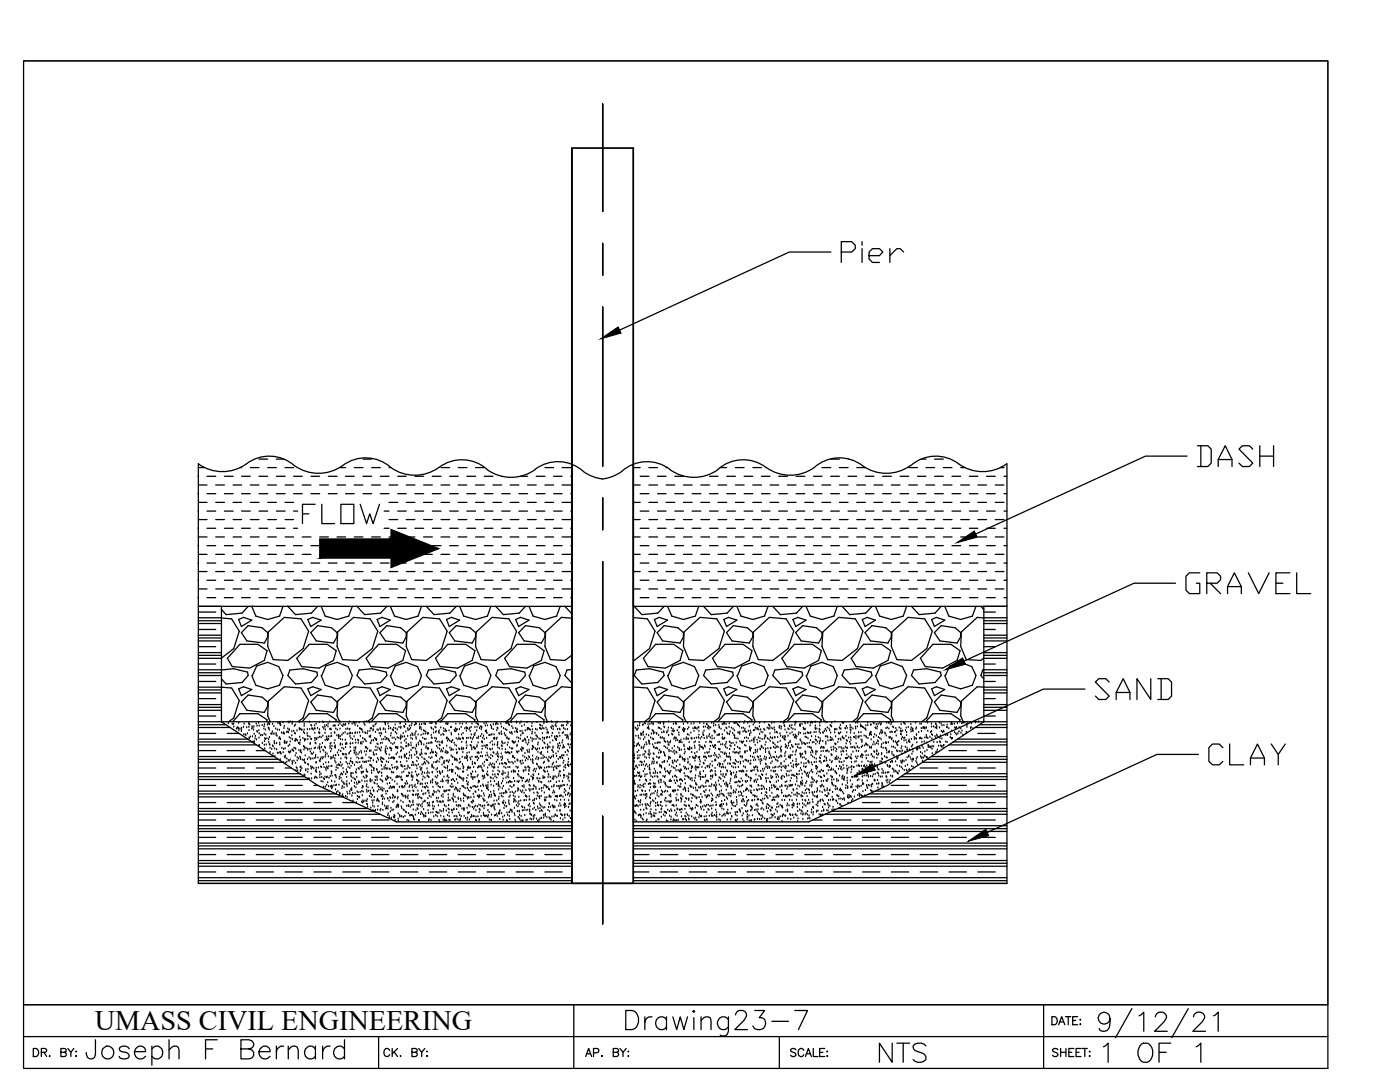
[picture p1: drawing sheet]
<svg xmlns="http://www.w3.org/2000/svg" width="279mm" height="216mm" viewBox="0 0 279 216" stroke-linecap="round" stroke-linejoin="round" font-family="sans-serif">
<defs><g id="words">
<g font-size="26.9">
<text x="118.9" y="68.8">Pier</text>
<text x="187.7" y="134.8">GRAVEL</text>
<text x="169.7" y="155.9">SAND</text>
<text x="192.3" y="169">CLAY</text>
</g>
<text font-size="26.5" x="190.1" y="109.4">DASH</text>
<text font-size="9.7" x="218.4" y="208.1">9/12/21</text>
<g font-size="8.8">
<text x="123.8" y="207.8">Drawing23-7</text>
<text x="16.2" y="213.8">Joseph F Bernard</text>
</g>
<text font-size="7.5" x="59.6" y="105.8">FLOW</text>
<g font-size="7.1">
<text x="174.6" y="213.1">NTS</text>
<text x="219.4" y="213.1">1 OF 1</text>
</g>
<text font-size="5.6" x="18.9" y="205.5">UMASS CIVIL ENGINEERING</text>
<g font-size="4.4">
<text x="157" y="212">SCALE:</text>
<text x="209.2" y="212">SHEET:</text>
</g>
</g></defs>
<!-- layer: 0 -->
<g fill="none" stroke="#000" stroke-width=".25">
<path d="M4.7 12.1h260.3v201.1h-260.3zM114.1 29.5v146.8M120.3 20.7v21.5M126.4 29.5v146.8M120.3 61.3v31.7M39.6 93.3h1.3M39.6 96.8h1.7M41.3 95h1.8M41.3 98.5h1.8M43.1 96.8h1.7M44.8 95h1.7M44.8 98.5h1.7"/>
<path d="M46.5 96.8h1.7M47.9 93.3h.3M48.2 95h1.8M48.2 98.5h1.8M50 93.3h1.7M50 96.8h1.7M51.7 91.6h1.7M51.7 95h1.7M51.7 98.5h1.7M53.4 93.3h1.8M53.4 96.8h1.8M55.2 91.6h1.4"/>
<path d="M55.2 95h1.7M55.2 98.5h1.7M56.9 93.3h1.7M56.9 96.8h1.7M58.6 95h1.7M58.8 92.9a8.5 8.5 0 0 0 10.4-.5 7.6 7.6 0 0 1 8.8 .9M58.8 92.9a7.5 7.5 0 0 0-9.6-.4 8.2 8.2 0 0 1-9.6 0v28.5h74.5v55.3M60.3 96.8h1.8M62.1 95h1.7M63.8 96.8h1.7M65.5 95h1.8M67.3 96.8h1.7"/>
<path d="M67.8 93.3h1.2M69 95h1.7M70.7 93.3h1.7M70.7 96.8h1.7M72.4 91.6h1.8M72.4 95h1.8M74.2 93.3h1.7M74.2 96.8h1.7M75.9 95h1.7M77.6 93.3h.4M77.6 96.8h1.8M78 93.3a8.4 8.4 0 0 0 10.4-.6 7.6 7.6 0 0 1 8.8 1"/>
<path d="M79.4 95h1.7M79.4 98.5h1.7M81.1 96.8h1.7M82.8 95h1.7M82.8 98.5h1.7M84.5 96.8h1.8M86.3 95h1.7M86.3 98.5h1.7M88 93.3h1.7M88 96.8h1.7M89.7 95h1.7M89.7 98.5h1.7"/>
<path d="M91.4 93.3h1.8M91.4 96.8h1.8M93.2 95h1.7M93.2 98.5h1.7M94.9 93.3h1.7M94.9 96.8h1.7M96.6 95h1.8M96.6 98.5h1.8M97.2 93.7a8.2 8.2 0 0 0 9.6 0M98.4 96.8h1.7M100.1 95h.1M100.1 98.5h1.7"/>
<path d="M101.8 96.8h1.7M103.5 98.5h1.8M103.8 95h1.5M105.3 96.8h1.7M106.8 93.7a7.8 7.8 0 0 1 10.1 .7l.5 .3a5.6 5.6 0 0 0 6.7-.6 7.5 7.5 0 0 1 9.6-.4M107 95h1.8M107 98.5h1.8M108.8 93.3h1.7M108.8 96.8h1.7M110.5 95h1.7M110.5 98.5h1.7M112.2 93.3h1.7"/>
<path d="M112.2 96.8h1.7M113.9 95h.2M113.9 98.5h.2M114.1 92.5v83.8h86.9M120.3 99.4v6.3M126.4 92.5v83.8h-86.8M126.4 93.3h1.4M126.4 96.8h1.4M127.8 95h1.7M127.8 98.5h1.7M129.5 93.3h1.7M129.5 96.8h1.7"/>
<path d="M131.2 95h1.7M131.2 98.5h1.7M132.9 93.3h.3M132.9 96.8h1.8M133.7 93.7a8.2 8.2 0 0 0 9.6 0M134.7 95h1.7M134.7 98.5h1.7M136.4 96.8h1.7M138.1 98.5h1.8M139.9 96.8h1.7M141.6 95h1.7M141.6 98.5h1.7"/>
<path d="M143.3 96.8h1.7M143.8 93.3h1.2M145 95h1.8M145 98.5h1.8M146.8 93.3h1.7M146.8 96.8h1.7M148.5 95h1.7M148.5 98.5h1.7M150.2 93.3h1.8M150.2 96.8h1.8M152 95h1.7M152 98.5h1.7"/>
<path d="M152.9 93.3a7.6 7.6 0 0 0-9.6 .4M152.9 93.3a8.2 8.2 0 0 0 9.6 0M153.7 96.8h1.7M155.4 95h1.7M155.4 98.5h1.7M157.1 96.8h1.8M158.9 95h1.7M158.9 98.5h1.7M160.6 96.8h1.7M162.3 95h1.7M162.3 98.5h1.7M164 93.3h1.8"/>
<path d="M164 96.8h1.8M165.8 91.6h1.7M165.8 95h1.7M165.8 98.5h1.7M167.5 93.3h1.7M167.5 96.8h1.7M169.2 91.6h.1M169.2 95h1.8M169.2 98.5h1.8M171 93.3h1.7M171 96.8h1.7M172.7 95h1.7"/>
<path d="M172.7 98.5h1.7M174.4 96.8h1.7M176.1 95h1.8M176.1 98.5h1.8M177.9 96.8h1.7M179.6 95h1.8M179.6 98.5h1.8M181.7 92.9a8.4 8.4 0 0 1-10.4-.5 7.6 7.6 0 0 0-8.8 .9M201 92.5v28.5h-74.6v55.3M39.6 100.2h1.7M39.6 103.7h1.7M39.6 107.1h1.7"/>
<path d="M39.6 110.6h1.7M39.6 114h1.7M39.6 117.5h1.7M41.3 102h1.8M41.3 105.4h1.8M41.3 108.9h1.8M41.3 112.4h1.8M41.3 115.8h1.8M41.3 119.3h1.8M43.1 100.2h1.7M43.1 103.7h1.7M43.1 107.1h1.7"/>
<path d="M43.1 110.6h1.7M43.1 114h1.7M43.1 117.5h1.7M44.8 102h1.7M44.8 105.4h1.7M44.8 108.9h1.7M44.8 112.4h1.7M44.8 115.8h1.7M44.8 119.3h1.7M46.5 100.2h1.7M46.5 103.7h1.7M46.5 107.1h1.7"/>
<path d="M46.5 110.6h1.7M46.5 114h1.7M46.5 117.5h1.7M48.2 102h1.8M48.2 105.4h1.8M48.2 108.9h1.8M48.2 112.4h1.8M48.2 115.8h1.8M48.2 119.3h1.8M50 100.2h1.7M50 103.7h1.7M50 107.1h1.7"/>
<path d="M50 110.6h1.7M50 114h1.7M50 117.5h1.7M51.7 102h1.7M51.7 105.4h1.7M51.7 108.9h1.7M51.7 112.4h1.7M51.7 115.8h1.7M51.7 119.3h1.7M53.4 100.2h1.8M53.4 103.7h1.8M53.4 107.1h1.8"/>
<path d="M53.4 110.6h1.8M53.4 114h1.8M53.4 117.5h1.8M55.2 102h1.7M55.2 105.4h1.7M55.2 108.9h1.7M55.2 112.4h1.7M55.2 115.8h1.7M55.2 119.3h1.7M56.9 100.2h1.7M56.9 103.7h1.7M56.9 107.1h1.7"/>
<path d="M56.9 110.6h1.7M56.9 114h1.7M56.9 117.5h1.7M58.6 108.9h1.7M58.6 112.4h1.7M58.6 115.8h1.7M58.6 119.3h1.7M60.3 110.6h1.8M60.3 114h1.8M60.3 117.5h1.8M62.1 108.9h1.7M62.1 112.4h1.7"/>
<path d="M62.1 115.8h1.7M62.1 119.3h1.7M63.8 110.6h1.7M63.8 114h1.7M63.8 117.5h1.7M65.5 108.9h1.8M65.5 112.4h1.8M65.5 115.8h1.8M65.5 119.3h1.8M67.3 110.6h1.7M67.3 114h1.7M67.3 117.5h1.7"/>
<path d="M69 108.9h1.7M69 112.4h1.7M69 115.8h1.7M69 119.3h1.7M70.7 110.6h1.7M70.7 114h1.7M70.7 117.5h1.7M72.4 108.9h1.8M72.4 112.4h1.8M72.4 115.8h1.8M72.4 119.3h1.8M74.2 110.6h1.7"/>
<path d="M74.2 114h1.7M74.2 117.5h1.7M75.9 108.9h1.7M75.9 112.4h1.7M75.9 115.8h1.7M75.9 119.3h1.7M77.6 110.6h1.8M77.6 114h1.8M77.6 117.5h1.8M79.4 102h1.7M79.4 105.4h1.7M79.4 108.9h1.7"/>
<path d="M79.4 112.4h1.7M79.4 115.8h1.7M79.4 119.3h1.7M81.1 100.2h1.7M81.1 103.7h1.7M81.1 107.1h1.7M81.1 110.6h1.7M81.1 114h1.7M81.1 117.5h1.7M82.8 102h1.7M82.8 105.4h1.7M82.8 108.9h1.7"/>
<path d="M82.8 112.4h1.7M82.8 115.8h1.7M82.8 119.3h1.7M84.5 100.2h1.8M84.5 103.7h1.8M84.5 107.1h1.8M84.5 110.6h1.8M84.5 114h1.8M84.5 117.5h1.8M86.3 102h1.7M86.3 105.4h1.7M86.3 108.9h1.7"/>
<path d="M86.3 112.4h1.7M86.3 115.8h1.7M86.3 119.3h1.7M88 100.2h1.7M88 103.7h1.7M88 107.1h1.7M88 110.6h1.7M88 114h1.7M88 117.5h1.7M89.7 102h1.7M89.7 105.4h1.7M89.7 108.9h1.7"/>
<path d="M89.7 112.4h1.7M89.7 115.8h1.7M89.7 119.3h1.7M91.4 100.2h1.8M91.4 103.7h1.8M91.4 107.1h1.8M91.4 110.6h1.8M91.4 114h1.8M91.4 117.5h1.8M93.2 102h1.7M93.2 105.4h1.7M93.2 108.9h1.7"/>
<path d="M93.2 112.4h1.7M93.2 115.8h1.7M93.2 119.3h1.7M94.9 100.2h1.7M94.9 103.7h1.7M94.9 107.1h1.7M94.9 110.6h1.7M94.9 114h1.7M94.9 117.5h1.7M96.6 102h1.8M96.6 105.4h1.8M96.6 108.9h1.8"/>
<path d="M96.6 112.4h1.8M96.6 115.8h1.8M96.6 119.3h1.8M98.4 100.2h1.7M98.4 103.7h1.7M98.4 107.1h1.7M98.4 110.6h1.7M98.4 114h1.7M98.4 117.5h1.7M100.1 102h1.7M100.1 105.4h1.7M100.1 108.9h1.7"/>
<path d="M100.1 112.4h1.7M100.1 115.8h1.7M100.1 119.3h1.7M101.8 100.2h1.7M101.8 103.7h1.7M101.8 107.1h1.7M101.8 110.6h1.7M101.8 114h1.7M101.8 117.5h1.7M103.5 102h1.8M103.5 105.4h1.8M103.5 108.9h1.8"/>
<path d="M103.5 112.4h1.8M103.5 115.8h1.8M103.5 119.3h1.8M105.3 100.2h1.7M105.3 103.7h1.7M105.3 107.1h1.7M105.3 110.6h1.7M105.3 114h1.7M105.3 117.5h1.7M107 102h1.8M107 105.4h1.8M107 108.9h1.8"/>
<path d="M107 112.4h1.8M107 115.8h1.8M107 119.3h1.8M108.8 100.2h1.7M108.8 103.7h1.7M108.8 107.1h1.7M108.8 110.6h1.7M108.8 114h1.7M108.8 117.5h1.7M110.5 102h1.7M110.5 105.4h1.7M110.5 108.9h1.7"/>
<path d="M110.5 112.4h1.7M110.5 115.8h1.7M110.5 119.3h1.7M112.2 100.2h1.7M112.2 103.7h1.7M112.2 107.1h1.7M112.2 110.6h1.7M112.2 114h1.7M112.2 117.5h1.7M113.9 102h.2M113.9 105.4h.2M113.9 108.9h.2"/>
<path d="M113.9 112.4h.2M113.9 115.8h.2M113.9 119.3h.2M120.3 112.1v31.7M126.4 100.2h1.4M126.4 103.7h1.4M126.4 107.1h1.4M126.4 110.6h1.4M126.4 114h1.4M126.4 117.5h1.4M127.8 102h1.7M127.8 105.4h1.7"/>
<path d="M127.8 108.9h1.7M127.8 112.4h1.7M127.8 115.8h1.7M127.8 119.3h1.7M129.5 100.2h1.7M129.5 103.7h1.7M129.5 107.1h1.7M129.5 110.6h1.7M129.5 114h1.7M129.5 117.5h1.7M131.2 102h1.7M131.2 105.4h1.7"/>
<path d="M131.2 108.9h1.7M131.2 112.4h1.7M131.2 115.8h1.7M131.2 119.3h1.7M132.9 100.2h1.8M132.9 103.7h1.8M132.9 107.1h1.8M132.9 110.6h1.8M132.9 114h1.8M132.9 117.5h1.8M134.7 102h1.7M134.7 105.4h1.7"/>
<path d="M134.7 108.9h1.7M134.7 112.4h1.7M134.7 115.8h1.7M134.7 119.3h1.7M136.4 100.2h1.7M136.4 103.7h1.7M136.4 107.1h1.7M136.4 110.6h1.7M136.4 114h1.7M136.4 117.5h1.7M138.1 102h1.8M138.1 105.4h1.8"/>
<path d="M138.1 108.9h1.8M138.1 112.4h1.8M138.1 115.8h1.8M138.1 119.3h1.8M139.9 100.2h1.7M139.9 103.7h1.7M139.9 107.1h1.7M139.9 110.6h1.7M139.9 114h1.7M139.9 117.5h1.7M141.6 102h1.7M141.6 105.4h1.7"/>
<path d="M141.6 108.9h1.7M141.6 112.4h1.7M141.6 115.8h1.7M141.6 119.3h1.7M143.3 100.2h1.7M143.3 103.7h1.7M143.3 107.1h1.7M143.3 110.6h1.7M143.3 114h1.7M143.3 117.5h1.7M145 102h1.8M145 105.4h1.8"/>
<path d="M145 108.9h1.8M145 112.4h1.8M145 115.8h1.8M145 119.3h1.8M146.8 100.2h1.7M146.8 103.7h1.7M146.8 107.1h1.7M146.8 110.6h1.7M146.8 114h1.7M146.8 117.5h1.7M148.5 102h1.7M148.5 105.4h1.7"/>
<path d="M148.5 108.9h1.7M148.5 112.4h1.7M148.5 115.8h1.7M148.5 119.3h1.7M150.2 100.2h1.8M150.2 103.7h1.8M150.2 107.1h1.8M150.2 110.6h1.8M150.2 114h1.8M150.2 117.5h1.8M152 102h1.7M152 105.4h1.7"/>
<path d="M152 108.9h1.7M152 112.4h1.7M152 115.8h1.7M152 119.3h1.7M153.7 100.2h1.7M153.7 103.7h1.7M153.7 107.1h1.7M153.7 110.6h1.7M153.7 114h1.7M153.7 117.5h1.7M155.4 102h1.7M155.4 105.4h1.7"/>
<path d="M155.4 108.9h1.7M155.4 112.4h1.7M155.4 115.8h1.7M155.4 119.3h1.7M157.1 100.2h1.8M157.1 103.7h1.8M157.1 107.1h1.8M157.1 110.6h1.8M157.1 114h1.8M157.1 117.5h1.8M158.9 102h1.7M158.9 105.4h1.7"/>
<path d="M158.9 108.9h1.7M158.9 112.4h1.7M158.9 115.8h1.7M158.9 119.3h1.7M160.6 100.2h1.7M160.6 103.7h1.7M160.6 107.1h1.7M160.6 110.6h1.7M160.6 114h1.7M160.6 117.5h1.7M162.3 102h1.7M162.3 105.4h1.7"/>
<path d="M162.3 108.9h1.7M162.3 112.4h1.7M162.3 115.8h1.7M162.3 119.3h1.7M164 100.2h1.8M164 103.7h1.8M164 107.1h1.8M164 110.6h1.8M164 114h1.8M164 117.5h1.8M165.8 102h1.7M165.8 105.4h1.7"/>
<path d="M165.8 108.9h1.7M165.8 112.4h1.7M165.8 115.8h1.7M165.8 119.3h1.7M167.5 100.2h1.7M167.5 103.7h1.7M167.5 107.1h1.7M167.5 110.6h1.7M167.5 114h1.7M167.5 117.5h1.7M169.2 102h1.8M169.2 105.4h1.8"/>
<path d="M169.2 108.9h1.8M169.2 112.4h1.8M169.2 115.8h1.8M169.2 119.3h1.8M171 100.2h1.7M171 103.7h1.7M171 107.1h1.7M171 110.6h1.7M171 114h1.7M171 117.5h1.7M172.7 102h1.7M172.7 105.4h1.7"/>
<path d="M172.7 108.9h1.7M172.7 112.4h1.7M172.7 115.8h1.7M172.7 119.3h1.7M174.4 100.2h1.7M174.4 103.7h1.7M174.4 107.1h1.7M174.4 110.6h1.7M174.4 114h1.7M174.4 117.5h1.7M176.1 102h1.8M176.1 105.4h1.8"/>
<path d="M176.1 108.9h1.8M176.1 112.4h1.8M176.1 115.8h1.8M176.1 119.3h1.8M177.9 100.2h1.7M177.9 103.7h1.7M177.9 107.1h1.7M177.9 110.6h1.7M177.9 114h1.7M177.9 117.5h1.7M179.6 102h1.8M39.6 124.4h4.6"/>
<path d="M39.6 127.9h4.6M39.6 131.4h4.6M39.6 134.8h4.6M39.6 138.3h4.6M39.6 123.9h4.6M39.6 127.3h4.6M39.6 130.8h4.6M39.6 134.2h4.6M39.6 137.7h4.6M39.6 123.3h4.6M39.6 126.7h4.6M39.6 130.2h4.6"/>
<path d="M39.6 133.6h4.6M39.6 137.1h4.6l2 .2 1.6 2.5-1.1 3.5-1.1 .7M39.6 122.1h3.5M39.6 125.6h3.5M39.6 129h3.5M39.6 132.5h3.5M39.6 136h3.5M39.6 139.4h3.5M44.2 133.7l2.5-.3 2.7 .7 .1 .7-1.2 1.4-3.2 .3-.9-1M44.2 123.3l2 .2 1.6 2.4-1.1 3.5-2.5 1.9M47.6 137.5l1-.5 1.6 .6-2 1.2zM47.6 123.6l1-.4 1.6 .5-2 1.3z"/>
<path d="M47.9 128.6h3.6l1.8 1.2-.6 2-2.9 1.5-3.4-.3-1-1.6zM49.5 121l-1.2 1.3-3.2 .3-.9-1M49.5 138.7l2.8 .4 1.1 1v.8l-.7 1.3-3.4-.5-1.1-1.6zM49.5 124.8l2.8 .5 1.1 .9v.9l-.7 1.2-3.4-.4-1.1-1.7zM50.2 121l.9 1.9 2.3 .7 2.4-.7 .7-1.9M50.2 134.8l.9 1.9 2.3 .8 2.4-.8 .7-1.9-.9-1.8-2.2-.8-2.2 .7-.8 1.9M53.6 126.1l3.1-2.9 3.4 .3 1.5 2.4-1.1 3.5-3.1 2.4-2.9-.2-1.1-2.6zM57.4 121l1.6 1.6 3.1-.3 1.3-1.3M57.9 133.7l2.6-.3 2.7 .7 .2 .7-1.3 1.4-3.1 .3-1.6-1.7zM61.4 137.5l1-.5 1.7 .6-2.1 1.2zM61.4 123.6l1-.4 1.7 .5-2.1 1.3zM61.7 128.6h3.6l1.8 1.2-.6 2-2.8 1.5-3.5-.3-1-1.6z"/>
<path d="M63.4 138.7l2.8 .4 1.1 1v.8l-.8 1.3-3.4-.5-1.1-1.6zM63.4 124.8l2.8 .5 1.1 .9v.9l-.8 1.2-3.4-.4-1.1-1.7zM64.1 121l.8 1.9 2.4 .7 2.3-.7 .7-1.9M64.1 134.8l.8 1.9 2.4 .8 2.3-.8 .7-1.9-.8-1.8-2.2-.8-2.3 .7-.8 1.9M67.4 126.1l3.2-2.9 3.3 .3 1.5 2.4-1.1 3.5-3.1 2.4-2.8-.2-1.1-2.6zM71.2 121l1.6 1.6 3.1-.3 1.3-1.3M71.7 133.7l2.6-.3 2.8 .7 .1 .7-1.3 1.4-3.1 .3-1.6-1.7zM75.3 137.5l.9-.5 1.7 .6-2.1 1.2zM75.3 123.6l.9-.4 1.7 .5-2.1 1.3zM75.6 128.6h3.6l1.7 1.2-.5 2-2.9 1.5-3.5-.3-.9-1.6zM75.8 126.2l1.4-1.4 2.8 .5 1.1 .9v.9l-.7 1.2-3.5-.4zM77.9 121l.8 1.9 2.4 .7 2.3-.7 .7-1.9"/>
<path d="M77.9 134.8l.8 1.9 2.4 .8 2.3-.8 .7-1.9-.8-1.8-2.2-.8-2.2 .7-.9 1.9M81.2 126.1l3.2-2.9 3.3 .3 1.5 2.4-1.1 3.5-3 2.4-2.9-.2-1.1-2.6zM85.1 121l1.5 1.6 3.2-.3 1.3-1.3M85.5 133.7l2.6-.3 2.8 .7 .2 .7-1.3 1.4-3.2 .3-1.5-1.7zM89.1 137.5l1-.5 1.6 .6-2 1.2zM89.1 123.6l1-.4 1.6 .5-2 1.3zM89.4 128.6h3.6l1.8 1.2-.6 2-2.9 1.5-3.5-.3-.9-1.6zM89.7 126.2l1.4-1.4 2.7 .5 1.1 .9v.9l-.7 1.2-3.4-.4zM91.7 121l.8 1.9 2.4 .7 2.4-.7 .7-1.9M91.7 134.8l.8 1.9 2.4 .8 2.4-.8 .7-1.9-.9-1.8-2.2-.8-2.2 .7-.8 1.9M95 126.1l3.2-2.9 3.4 .3 1.5 2.4-1.1 3.5-3.1 2.4-2.9-.2-1.1-2.6zM98.9 121l1.6 1.6 3.1-.3 1.3-1.3"/>
<path d="M99.4 133.7l2.6-.3 2.7 .7 .2 .7-1.3 1.4-3.1 .3-1.6-1.7zM102.9 137.5l1-.5 1.7 .6-2.1 1.2zM102.9 123.6l1-.4 1.7 .5-2.1 1.3zM103.2 128.6h3.6l1.8 1.2-.6 2-2.8 1.5-3.5-.3-1-1.6zM104.9 138.7l2.8 .4 1.1 1v.8l-.8 1.3-3.4-.5-1.1-1.6zM104.9 124.8l2.8 .5 1.1 .9v.9l-.8 1.2-3.4-.4-1.1-1.7zM105.6 121l.8 1.9 2.4 .7 2.3-.7 .7-1.9M105.6 134.8l.8 1.9 2.4 .8 2.3-.8 .7-1.9-.8-1.8-2.2-.8-2.3 .7-.8 1.9M112.7 121l1.4 1.5M114.1 121v-91.5h12.3v146.8M114.1 133.6l-.9 .1-.5 1.1 1.4 1.5M114.1 137.2l-2-.2-3.2 2.9-.1 2.9 .5 1.2"/>
<path d="M114.1 123.4l-2-.2-3.2 2.9-.1 2.9 1.1 2.6 2.8 .2 1.4-1.1M126.4 123.2l2.8 .3 1.5 2.4-1.1 3.5-3 2.4-.2-.1M126.4 121v-91.5h-12.3v146.8M126.4 137.1l2.8 .2 1.5 2.5-1.1 3.5-1 .7M126.6 121l1.5 1.6 3.2-.3 1.2-1.3M127 133.7l2.6-.3 2.8 .7 .1 .7-1.2 1.4-3.2 .3-1.5-1.7zM130.6 137.5l1-.5 1.6 .6-2.1 1.2zM130.6 123.6l1-.4 1.6 .5-2.1 1.3zM130.9 128.6h3.6l1.8 1.2-.6 2-2.9 1.5-3.5-.3-.9-1.6zM131.1 126.2l1.4-1.4 2.8 .5 1.1 .9v.9l-.7 1.2-3.5-.4zM133.2 121l.9 1.9 2.3 .7 2.4-.7 .6-1.9M133.2 134.8l.9 1.9 2.3 .8 2.4-.8 .6-1.9-.8-1.8-2.2-.8-2.2 .7-.8 1.9"/>
<path d="M136.5 126.1l3.2-2.9 3.3 .3 1.6 2.4-1.1 3.5-3.1 2.4-2.9-.2-1.1-2.6zM140.4 121l1.5 1.6 3.2-.3 1.2-1.3M140.8 133.7l2.7-.3 2.7 .7 .1 .7-1.2 1.4-3.2 .3-1.5-1.7zM144.4 137.5l1-.5 1.7 .6-2.1 1.2zM144.4 123.6l1-.4 1.7 .5-2.1 1.3zM144.7 128.6h3.6l1.8 1.2-.6 2-2.9 1.5-3.4-.3-1-1.6zM146.3 138.7l2.8 .4 1.1 1v.8l-.7 1.3-3.4-.5-1.1-1.6zM146.3 124.8l2.8 .5 1.1 .9v.9l-.7 1.2-3.4-.4-1.1-1.7zM147.1 121l.8 1.9 2.3 .7 2.4-.7 .7-1.9M147.1 134.8l.8 1.9 2.3 .8 2.4-.8 .7-1.9-.9-1.8-2.2-.8-2.2 .7-.8 1.9M150.4 126.1l3.1-2.9 3.4 .3 1.5 2.4-1.1 3.5-3.1 2.4-2.9-.2-1.1-2.6zM154.2 121l1.5 1.6 3.3-.3 1.2-1.3"/>
<path d="M154.6 133.7l2.7-.3 2.8 .7 .1 .7-1.2 1.4-3.3 .3-1.5-1.7zM158.2 137.5l1-.5 1.7 .6-2.1 1.2zM158.2 123.6l1-.4 1.7 .5-2.1 1.3zM160.9 121l.8 1.9 2.3 .7 2.4-.7 .7-1.9M162.1 128.6h-3.6l-2.5 2.8 1 1.6 3.5 .3M162.9 139.1l-2.7-.4-1.4 1.4 1.1 1.6 3.5 .5M162.9 125.3l-2.7-.5-1.4 1.4 1.1 1.7 3.5 .4M168.1 121l1.5 1.6 3.2-.3 1.2-1.3M172.1 123.6l1-.4 1.6 .5-2.1 1.3zM172.2 125.9l-1.5-2.4-3.3-.3-3.2 2.9M174.7 121l.9 1.9 2.3 .7 2.4-.7M176.8 125.3l-2.8-.5-1.4 1.4"/>
<path d="M181.2 123.2l-3.2 2.9M201 121v55.3M39.6 141.7h4.6M39.6 145.2h6.3M39.6 148.6h11.6M39.6 152.1h16.8M39.6 155.5h22.1M39.6 159h28.8M39.6 141.1h4.6M39.6 144.6h5.5M39.6 148h10.7M39.6 151.5h15.9"/>
<path d="M39.6 155h21.2M39.6 158.4h27.5M39.6 140.6h4.6M39.6 144h4.6M39.6 147.5h9.8M39.6 151h15.1M39.6 154.4h20.3M39.6 157.9h26.3M39.6 142.9h3.5M39.6 146.3h3.5M39.6 149.8h3.5M39.6 153.2h3.5"/>
<path d="M39.6 156.7h3.5M44.2 144v-23h-4.6v55.3M44.2 144h69.9v20h-34.9l-15.8-7.3zM45.3 146.3h2.4M45.3 149.8h3.5M45.3 153.2h3.5M45.3 156.7h3.5M45.6 144.4h.1M46.4 144.5h.1M46.4 144l1.5-1.6h3.6l1.8 1.2-.1 .4M46.6 144.5h.1M46.7 145.1h.1"/>
<path d="M47.2 145.5h.1M47.4 145.2h.1M47.5 145.3h.1M47.6 145.4h.1M47.6 144.3h.1M47.7 145.8h.1M47.9 145.5h.1M48.2 145.7h.1M48.2 146h.1M48.2 145.3h.1M48.6 145.1h.1M48.6 146.6h.1"/>
<path d="M48.7 144.5h.1M48.9 146.6h.1M49.1 146.8h.1M49.2 145.2h.1M49.4 146.4h.1M49.7 144.3h.1M49.7 145.1h.1M49.7 144.5h.1M49.7 145.8h.1M49.7 147.3h.1M49.7 147.4h.1M49.8 144.7h.1"/>
<path d="M50 147.1h.1M50.2 145.5h.1M50.3 145h.1M50.4 147h.1M50.5 145.3h.1M50.5 148.1h.1M50.6 145.7h.1M50.7 145h.1M50.7 148.2h.1M50.7 146.5h.1M50.8 148h.1M50.9 147.4h.1"/>
<path d="M51 146.9h.1M51.1 144.5h.1M51.1 149.8h1.8M51.1 153.2h3.5M51.1 156.7h3.5M51.2 147.6h.1M51.3 146h.1M51.3 144.9h.1M51.4 146.1h.1M51.6 144.3h.1M51.6 145.8h.1M51.7 147.3h.1"/>
<path d="M51.7 148.8h.1M51.7 144.9h.1M51.7 146.4h.1M52 146.8h.1M52.1 146.7h.1M52.3 144.8h.1M52.4 148.3h.1M52.4 146.8h.1M52.7 145.5h.1M52.7 145h.1M52.7 146.5h.1M52.7 148.7h.1"/>
<path d="M52.8 148h.1M52.8 144.6h.1M52.8 149.4h.1M52.8 147.4h.1M53 145.7h.1M53 147.5h.1M53 146.7h.1M53.1 148.6h.1M53.3 147.4h.1M53.4 144.7h.1M53.5 144.5h.1M53.6 145.3h.1"/>
<path d="M53.6 147.6h.1M53.6 148.2h.1M53.7 144.2h.1M53.7 145.4h.1M53.7 145.7h.1M53.8 147.2h.1M53.8 148.6h.1M53.8 144.6h.1M53.8 148.7h.1M53.9 150.2h.1M53.9 149.3h.1M53.9 144l-.5-1.2 .2-2.9 3.1-2.9 3.4 .3 1.5 2.5-1.1 3.5-1 .7"/>
<path d="M54.1 146.5h.1M54.1 146.4h.1M54.2 149.5h.1M54.4 146.1h.1M54.4 144.5h.1M54.4 148.8h.1M54.5 146.5h.1M54.5 150.5h.1M54.5 149h.1M54.7 145h.1M54.7 146.5h.1M54.7 148h.1"/>
<path d="M54.7 148.3h.1M54.8 149.4h.1M54.8 148.4h.1M54.9 150.9h.1M55 145.5h.1M55.1 146.4h.1M55.1 146.7h.1M55.2 148.4h.1M55.2 149.6h.1M55.3 146.9h.1M55.4 150.3h.1M55.4 145.7h.1"/>
<path d="M55.5 144.4h.1M55.5 150.3h.1M55.7 147.4h.1M55.7 144.2h.1M55.8 145.7h.1M55.8 147.2h.1M55.8 148.7h.1M55.8 144.3h.1M55.8 148.3h.1M55.9 150.1h.1M55.9 144.6h.1M55.9 151.6h.1"/>
<path d="M55.9 150.3h.1M55.9 144.5h.1M55.9 147.5h.1M56 147.6h.1M56 150.3h.1M56 144.8h.1M56.1 150.5h.1M56.2 146.3h.1M56.3 149.3h.1M56.5 144.2h.1M56.5 150.2h.1M56.5 146.4h.1"/>
<path d="M56.6 146.2h.1M56.6 152.2h.1M56.6 149.5h.1M56.7 145.4h.1M56.7 144.9h.1M56.7 148.2h.1M56.8 146.4h.1M56.8 151h.1M56.8 147.9h.1M56.9 148.2h.1M56.9 148.3h.1M56.9 149.4h.1"/>
<path d="M56.9 151.3h.1M56.9 153.2h1.3M56.9 156.7h3.4M56.9 150.9h.1M57 152.3h.1M57.2 148.3h.1M57.2 146.1h.1M57.2 152.1h.1M57.2 151.4h.1M57.3 148.1h.1M57.4 145.5h.1M57.4 146.1h.1"/>
<path d="M57.5 144.1h.1M57.5 151.8h.1M57.5 148.9h.1M57.6 150.1h.1M57.6 146.2h.1M57.7 144.2h.1M57.7 145.7h.1M57.7 151.9h.1M57.7 147.2h.1M57.8 148.7h.1M57.8 150.2h.1M57.9 150.2h.1"/>
<path d="M57.9 151.6h.1M57.9 144.1h.1M57.9 148h.1M58 150h.1M58 147.4h.1M58.3 146h.1M58.3 146.8h.1M58.3 151.9h.1M58.3 144.5h.1M58.3 149.6h.1M58.3 144.1h.1M58.3 152.5h.1"/>
<path d="M58.4 152.2h.1M58.4 147.6h.1M58.4 149.8h.1M58.6 149.9h.1M58.6 145.9h.1M58.7 151.9h.1M58.7 149.3h.1M58.8 144.9h.1M58.8 146.4h.1M58.8 147.9h.1M58.9 149.4h.1M58.9 150.8h.1"/>
<path d="M58.9 147.9h.1M58.9 146.4h.1M59 152.3h.1M59 144.7h.1M59 149.5h.1M59 147.5h.1M59.1 153.8h.1M59.1 150.4h.1M59.1 153.2h.1M59.1 147.7h.1M59.3 145.8h.1M59.3 153.3h.1"/>
<path d="M59.3 151.8h.1M59.3 151.2h.1M59.4 147.8h.1M59.4 153.8h.1M59.6 148.3h.1M59.6 151.4h.1M59.6 149.8h.1M59.7 144.1h.1M59.7 145.4h.1M59.8 145.6h.1M59.8 147.1h.1M59.8 145.5h.1"/>
<path d="M59.8 148.3h.1M59.9 148.6h.1M59.9 151.1h.1M59.9 153.2h.1M59.9 145.5h.1M59.9 150.1h.1M59.9 147.7h.1M59.9 153.9h.1M60 151.6h.1M60 151.2h.1M60 153h.1M60 153.7h.1"/>
<path d="M60 149.7h.1M60.2 145.7h.1M60.2 150.2h.1M60.2 153.4h.1M60.3 145.7h.1M60.3 144l1.4-1.6h3.6l1.8 1.2-.1 .4M60.4 151.7h.1M60.5 147.4h.1M60.6 146.1h.1M60.6 149h.1M60.7 149.6h.1M60.7 151.8h.1"/>
<path d="M60.7 144.9h.1M60.7 145.7h.1M60.7 144.5h.1M60.7 154.6h.1M60.7 146.4h.1M60.7 151.6h.1M60.7 147.6h.1M60.7 149.1h.1M60.8 147.9h.1M60.8 152.2h.1M60.8 149.4h.1M60.8 154.8h.1"/>
<path d="M60.9 150.8h.1M61 152.3h.1M61 153.8h.1M61 147.6h.1M61 153.6h.1M61.1 149.3h.1M61.3 146.4h.1M61.3 145.6h.1M61.3 146.9h.1M61.4 151.6h.1M61.4 149.5h.1M61.4 149.7h.1"/>
<path d="M61.4 147.6h.1M61.4 154.1h.1M61.4 152.5h.1M61.5 153.5h.1M61.5 147h.1M61.5 155.4h.1M61.6 152.7h.1M61.7 151.2h.1M61.7 149.5h.1M61.8 144.1h.1M61.8 155.5h.1M61.8 145.6h.1"/>
<path d="M61.8 147.1h.1M61.9 148.5h.1M61.9 150h.1M61.9 148.3h.1M62 151.5h.1M62 153h.1M62 147.5h.1M62 151.4h.1M62.1 144.7h.1M62.1 154.5h.1M62.1 153.5h.1M62.1 149.5h.1"/>
<path d="M62.1 147.6h.1M62.1 150.4h.1M62.2 155.4h.1M62.2 144.9h.1M62.2 145.5h.1M62.2 153.2h.1M62.3 153.2h.1M62.3 150.5h.1M62.4 145.5h.1M62.4 151.4h.1M62.5 145.7h.1M62.6 150.2h.1"/>
<path d="M62.6 153.4h.1M62.7 156.7h.7M62.7 149.4h.1M62.8 144.8h.1M62.8 145.4h.1M62.8 155.3h.1M62.8 146.3h.1M62.8 151.3h.1M62.8 147.4h.1M62.9 147.8h.1M62.9 145.5h.1M62.9 155.1h.1"/>
<path d="M62.9 148.3h.1M62.9 149.3h.1M63 150.7h.1M63 154h.1M63 151.1h.1M63 152.2h.1M63 148.4h.1M63.1 153.7h.1M63.1 147.4h.1M63.1 144.5h.1M63.1 155.2h.1M63.1 153.3h.1"/>
<path d="M63.2 147.6h.1M63.2 152.2h.1M63.2 154.1h.1M63.2 155.3h.1M63.4 145.3h.1M63.5 151.3h.1M63.5 147.3h.1M63.5 149.3h.1M63.5 153.2h.1M63.6 146.2h.1M63.7 144.1h.1M63.7 146.4h.1"/>
<path d="M63.7 149h.1M63.8 145.6h.1M63.8 151.8h.1M63.8 147.1h.1M63.8 149.2h.1M63.8 154.1h.1M63.8 149.5h.1M63.8 146.3h.1M63.8 154.7h.1M63.8 148.6h.1M63.8 155.2h.1M63.9 152h.1"/>
<path d="M63.9 150.1h.1M64 151.6h.1M64 153h.1M64.1 154.5h.1M64.1 156h.1M64.1 147.2h.1M64.1 151.2h.1M64.2 153.2h.1M64.2 149.2h.1M64.2 155.2h.1M64.3 148.3h.1M64.4 151.4h.1"/>
<path d="M64.4 144.1h.1M64.4 145.2h.1M64.4 156h.1M64.4 146.9h.1M64.5 151.1h.1M64.5 149.7h.1M64.5 144.2h.1M64.6 157.1h.1M64.6 152.6h.1M64.6 145.5h.1M64.6 149.9h.1M64.6 155.4h.1"/>
<path d="M64.7 153.2h.1M64.7 155.5h.1M64.8 144.8h.1M64.8 149.1h.1M64.9 146.3h.1M64.9 145.1h.1M64.9 155.1h.1M64.9 147.8h.1M64.9 151.1h.1M64.9 149.3h.1M64.9 157.1h.1M64.9 145.7h.1"/>
<path d="M64.9 150.2h.1M65 150.7h.1M65 152.2h.1M65 153.4h.1M65.1 153.7h.1M65.2 155.2h.1M65.2 147.1h.1M65.2 156.7h.1M65.2 153h.1M65.2 147.6h.1M65.2 144.8h.1M65.2 147.4h.1"/>
<path d="M65.3 150.5h.1M65.3 155.1h.1M65.3 153.3h.1M65.4 147.7h.1M65.4 156.2h.1M65.4 145h.1M65.4 153.4h.1M65.5 144.5h.1M65.5 151h.1M65.5 147h.1M65.6 157h.1M65.6 147.6h.1"/>
<path d="M65.6 152.2h.1M65.6 153h.1M65.7 155.3h.1M65.8 144.1h.1M65.8 145.5h.1M65.9 147h.1M65.9 149h.1M65.9 149.3h.1M65.9 148.5h.1M65.9 154.9h.1M66 157h.1M66 145.5h.1"/>
<path d="M66 150h.1M66 151.5h.1M66 151.2h.1M66 148.3h.1M66.1 153h.1M66.1 146.4h.1M66.1 145.6h.1M66.1 154.4h.1M66.1 154h.1M66.2 155.9h.1M66.2 146.9h.1M66.2 149.5h.1"/>
<path d="M66.2 156.8h.1M66.2 157.4h.1M66.2 152.9h.1M66.2 154.1h.1M66.2 151.3h.1M66.3 148.9h.1M66.3 157.2h.1M66.3 154.9h.1M66.3 157h.1M66.5 151.2h.1M66.5 144.9h.1M66.5 150.9h.1"/>
<path d="M66.6 156.8h.1M66.7 148.3h.1M66.8 144.8h.1M66.8 146.2h.1M66.8 146.3h.1M66.8 156h.1M66.8 151.4h.1M66.8 149.1h.1M66.8 147.8h.1M66.8 151.9h.1M66.9 149.3h.1M66.9 144.9h.1"/>
<path d="M66.9 148.8h.1M66.9 154.7h.1M66.9 154.8h.1M66.9 149.2h.1M67 150.7h.1M67 150.8h.1M67 157.6h.1M67 152.2h.1M67 156.8h.1M67 145.5h.1M67 154.9h.1M67.1 153.7h.1"/>
<path d="M67.1 155.2h.1M67.1 153.2h.1M67.1 156.7h.1M67.2 158.2h.1M67.2 146.8h.1M67.3 152.7h.1M67.3 145.7h.1M67.4 150.2h.1M67.4 157.9h.1M67.4 153.3h.1M67.5 144.1h.1M67.5 144.8h.1"/>
<path d="M67.5 146.9h.1M67.6 150.7h.1M67.6 146.7h.1M67.6 147.4h.1M67.6 152.6h.1M67.6 149.8h.1M67.6 152.7h.1M67.6 156.7h.1M67.6 147.1h.1M67.7 155.5h.1M67.7 158.7h.1M67.7 155.1h.1"/>
<path d="M67.7 158.3h.1M67.8 152.7h.1M67.8 144l-.5-1.2 .1-2.9 3.2-2.9 3.3 .3 1.5 2.5-1.1 3.5-1 .7M67.8 144h.1M67.9 145.5h.1M67.9 144.5h.1M67.9 158.4h.1M67.9 147h.1M67.9 148.7h.1M67.9 148.5h.1M67.9 147.6h.1M67.9 152.2h.1"/>
<path d="M68 149.9h.1M68 154.6h.1M68 151.4h.1M68 155.3h.1M68.1 152.9h.1M68.2 154.4h.1M68.2 155.9h.1M68.2 157.4h.1M68.2 146.7h.1M68.2 149.3h.1M68.2 144.8h.1M68.3 158.8h.1"/>
<path d="M68.3 152.6h.1M68.3 148.6h.1M68.3 157h.1M68.3 147.7h.1M68.4 158.6h.1M68.4 154.6h.1M68.4 150.5h.1M68.4 144.9h.1M68.5 153.4h.1M68.5 156.2h.1M68.5 146.4h.1M68.5 150.6h.1"/>
<path d="M68.5 159h.1M68.6 144.6h.1M68.6 149.5h.1M68.6 154.1h.1M68.6 150.6h.1M68.6 156.3h.1M68.7 156.5h.1M68.7 157.2h.1M68.8 144.7h.1M68.9 146.2h.1M68.9 151.2h.1M68.9 147.7h.1"/>
<path d="M69 149.2h.1M69 148.5h.1M69 144.6h.1M69 158.9h.1M69 154.5h.1M69 150.7h.1M69 150.5h.1M69 145.5h.1M69.1 152.1h.1M69.1 156.5h.1M69.1 148.4h.1M69.1 153.6h.1"/>
<path d="M69.1 148.3h.1M69.2 155.1h.1M69.2 151.4h.1M69.2 151.3h.1M69.2 156.6h.1M69.2 156h.1M69.2 148.5h.1M69.2 154.1h.1M69.3 158.1h.1M69.3 159.1h.1M69.3 156.9h.1M69.3 146.5h.1"/>
<path d="M69.3 152.5h.1M69.3 154.2h.1M69.4 158.5h.1M69.4 145.5h.1M69.5 153.1h.1M69.6 144.5h.1M69.6 150.5h.1M69.7 146.5h.1M69.7 152.4h.1M69.7 156.4h.1M69.7 150.2h.1M69.7 145.6h.1"/>
<path d="M69.8 144.1h.1M69.8 145.5h.1M69.8 158.4h.1M69.8 157.9h.1M69.8 153.3h.1M69.9 147h.1M69.9 146.3h.1M69.9 148.5h.1M69.9 149.1h.1M69.9 151.9h.1M70 149.9h.1M70 148.4h.1"/>
<path d="M70 146.4h.1M70 151.4h.1M70 147.4h.1M70 157.6h.1M70 154.8h.1M70.1 152.9h.1M70.1 154.4h.1M70.1 152.1h.1M70.1 155.1h.1M70.1 155.9h.1M70.2 157.4h.1M70.2 157.7h.1"/>
<path d="M70.2 158.8h.1M70.3 144.5h.1M70.3 146.4h.1M70.4 152.4h.1M70.4 152.1h.1M70.4 147.6h.1M70.4 148.4h.1M70.4 158.3h.1M70.4 154.3h.1M70.4 159.9h.1M70.4 155.3h.1M70.6 144.1h.1"/>
<path d="M70.7 144.4h.1M70.7 149.3h.1M70.7 149.8h.1M70.7 147h.1M70.7 150.3h.1M70.7 144.3h.1M70.7 156.3h.1M70.7 157h.1M70.7 152.7h.1M70.8 155.5h.1M70.8 149.9h.1M70.9 144.7h.1"/>
<path d="M70.9 146.4h.1M70.9 158.4h.1M70.9 146.2h.1M70.9 155.6h.1M71 147.7h.1M71 149.5h.1M71 149.2h.1M71 148.3h.1M71 154.1h.1M71 150.7h.1M71 144.3h.1M71 157.2h.1"/>
<path d="M71.1 152.1h.1M71.1 150.3h.1M71.1 154.3h.1M71.1 153.6h.1M71.2 156.2h.1M71.2 155.1h.1M71.2 156.5h.1M71.2 151.2h.1M71.3 158h.1M71.3 159.5h.1M71.3 146.3h.1M71.3 158.9h.1"/>
<path d="M71.4 144.9h.1M71.4 152.2h.1M71.4 147.7h.1M71.5 158.2h.1M71.5 150.6h.1M71.5 148.3h.1M71.5 153.4h.1M71.5 147.8h.1M71.6 151.4h.1M71.6 156h.1M71.6 156.3h.1M71.6 159h.1"/>
<path d="M71.7 144.2h.1M71.7 159.1h.1M71.7 153.5h.1M71.7 150.2h.1M71.8 146.2h.1M71.8 159.2h.1M71.8 152.1h.1M71.8 156.1h.1M71.8 145.4h.1M71.9 145.5h.1M71.9 158.1h.1M71.9 153.1h.1"/>
<path d="M71.9 146.9h.1M72 148.4h.1M72.1 149.9h.1M72.1 148.2h.1M72.1 151.4h.1M72.1 154.1h.1M72.1 145.6h.1M72.1 152.9h.1M72.1 150.2h.1M72.2 154.3h.1M72.2 155.8h.1M72.2 153.3h.1"/>
<path d="M72.2 157.9h.1M72.2 148.5h.1M72.3 157.3h.1M72.3 151.3h.1M72.3 145.7h.1M72.3 158.8h.1M72.3 154.1h.1M72.3 156.9h.1M72.4 146.1h.1M72.4 147.4h.1M72.4 151.4h.1M72.4 152.1h.1"/>
<path d="M72.4 159.8h.1M72.5 148.1h.1M72.5 158h.1M72.5 157.1h.1M72.5 154.1h.1M72.5 155.1h.1M72.6 144.4h.1M72.7 144.1h.1M72.7 152.1h.1M72.7 147.6h.1M72.8 150h.1M72.8 144.7h.1"/>
<path d="M72.8 156h.1M72.8 155.3h.1M72.9 146.2h.1M72.9 159.9h.1M72.9 147.7h.1M72.9 149.2h.1M72.9 146.3h.1M73 149.1h.1M73 150.7h.1M73 149.3h.1M73.1 152.1h.1M73.1 148h.1"/>
<path d="M73.1 154.8h.1M73.1 152h.1M73.1 153.6h.1M73.1 144h.1M73.1 157h.1M73.1 149.3h.1M73.2 155.1h.1M73.2 150h.1M73.2 154h.1M73.2 157.7h.1M73.2 156.6h.1M73.2 159.9h.1"/>
<path d="M73.2 158.1h.1M73.2 156h.1M73.2 154.9h.1M73.3 159.6h.1M73.3 146.4h.1M73.4 154.1h.1M73.4 149.5h.1M73.4 146h.1M73.4 157.2h.1M73.5 151.9h.1M73.5 157.9h.1M73.7 151.2h.1"/>
<path d="M73.7 147h.1M73.7 144.2h.1M73.7 158.9h.1M73.8 149.9h.1M73.8 145.9h.1M73.8 155.9h.1M73.8 152.7h.1M73.9 151.9h.1M73.9 147.2h.1M73.9 145.4h.1M73.9 157.9h.1M73.9 148.3h.1"/>
<path d="M73.9 155.6h.1M73.9 158.4h.1M74 146.9h.1M74 151.4h.1M74 152.8h.1M74 148.4h.1M74 156h.1M74 149.9h.1M74.1 151.3h.1M74.1 159.1h.1M74.1 158.5h.1M74.1 144l1.5-1.6h3.6l1.7 1.2v.4"/>
<path d="M74.1 152.8h.1M74.1 147.9h.1M74.2 154.3h.1M74.2 153.8h.1M74.2 145.4h.1M74.3 155.8h.1M74.3 159.8h.1M74.3 153.1h.1M74.3 157.3h.1M74.3 158.8h.1M74.4 145.8h.1M74.5 144.9h.1"/>
<path d="M74.5 151.8h.1M74.5 147.8h.1M74.5 150.2h.1M74.5 145.6h.1M74.5 157.8h.1M74.5 150.6h.1M74.6 153.8h.1M74.6 153.3h.1M74.6 157.9h.1M74.6 145h.1M74.6 159.8h.1M74.6 153.5h.1"/>
<path d="M74.7 156.3h.1M74.7 150.7h.1M74.7 159.1h.1M74.8 147.4h.1M74.8 156.4h.1M74.8 149.8h.1M74.9 144.7h.1M74.9 155.7h.1M74.9 155.1h.1M74.9 146.1h.1M75 147.6h.1M75 149.1h.1"/>
<path d="M75.1 144.4h.1M75.1 150.6h.1M75.1 152.1h.1M75.1 147.7h.1M75.1 147.6h.1M75.2 153.5h.1M75.2 155h.1M75.2 149.7h.1M75.2 153.7h.1M75.2 155.3h.1M75.2 159.9h.1M75.3 156.5h.1"/>
<path d="M75.3 155.7h.1M75.3 159.7h.1M75.3 148.5h.1M75.3 145.7h.1M75.3 158h.1M75.4 159.5h.1M75.4 151.3h.1M75.4 154.1h.1M75.4 149.3h.1M75.4 148.6h.1M75.5 145.7h.1M75.5 157h.1"/>
<path d="M75.5 159.8h.1M75.5 151.7h.1M75.5 154.3h.1M75.6 157.6h.1M75.6 160h.1M75.7 146.4h.1M75.7 149.5h.1M75.8 154.1h.1M75.8 157.2h.1M75.8 140.1l1.4-1.4 2.8 .4 1.1 1v.8l-.7 1.3-3.5-.5zM75.9 145.4h.1M75.9 149.6h.1"/>
<path d="M75.9 146.9h.1M75.9 145.7h.1M75.9 155.6h.1M75.9 148.4h.1M75.9 151.6h.1M76 149.9h.1M76 157.6h.1M76 151.2h.1M76 146.3h.1M76.1 151.3h.1M76.1 152.8h.1M76.1 158.9h.1"/>
<path d="M76.1 152h.1M76.1 149.2h.1M76.2 154.3h.1M76.2 146.5h.1M76.2 155.8h.1M76.2 147.6h.1M76.2 154.9h.1M76.2 157.3h.1M76.2 153.6h.1M76.2 157.7h.1M76.3 158.8h.1M76.3 148.3h.1"/>
<path d="M76.3 152.1h.1M76.3 159.5h.1M76.4 156h.1M76.4 151.4h.1M76.4 157.9h.1M76.5 159.1h.1M76.5 145.6h.1M76.6 151.6h.1M76.6 147.6h.1M76.6 145.4h.1M76.6 157.5h.1M76.7 153.5h.1"/>
<path d="M76.7 153.1h.1M76.7 159.5h.1M76.8 144.2h.1M76.8 147.1h.1M76.9 145.6h.1M76.9 149.9h.1M76.9 144.7h.1M76.9 149.5h.1M76.9 150.2h.1M76.9 144.4h.1M76.9 152.8h.1M77 146.1h.1"/>
<path d="M77 155.4h.1M77 155.6h.1M77 147.6h.1M77 153.3h.1M77 157.9h.1M77 150h.1M77 149.1h.1M77 158.5h.1M77.1 150.5h.1M77.1 155.7h.1M77.1 152h.1M77.2 153.5h.1"/>
<path d="M77.2 147.4h.1M77.2 147.5h.1M77.3 155h.1M77.3 153.4h.1M77.3 156.5h.1M77.3 149.4h.1M77.3 155.1h.1M77.3 157.9h.1M77.3 155.4h.1M77.3 159.4h.1M77.4 159.4h.1M77.4 144.4h.1"/>
<path d="M77.5 152.1h.1M77.5 147.6h.1M77.6 145.5h.1M77.6 145h.1M77.6 151.4h.1M77.6 155.2h.1M77.6 147.8h.1M77.6 159.9h.1M77.7 157.4h.1M77.7 153.5h.1M77.7 150.7h.1M77.7 147.9h.1"/>
<path d="M77.8 156.3h.1M77.8 149.3h.1M77.8 159.2h.1M77.9 153.6h.1M77.9 157h.1M77.9 145.4h.1M77.9 149.4h.1M77.9 159.3h.1M78 146.9h.1M78 155.3h.1M78 148.3h.1M78 151.3h.1"/>
<path d="M78.1 149.8h.1M78.1 157.3h.1M78.1 146.4h.1M78.1 151.3h.1M78.1 154.1h.1M78.1 149.5h.1M78.2 152.7h.1M78.2 154.2h.1M78.2 157.2h.1M78.3 155.7h.1M78.3 147.3h.1M78.3 157.2h.1"/>
<path d="M78.3 153.3h.1M78.3 145.7h.1M78.4 158.7h.1M78.4 159.3h.1M78.4 148.5h.1M78.4 151.2h.1M78.4 151.3h.1M78.5 145.8h.1M78.5 158.9h.1M78.5 157.1h.1M78.5 154.2h.1M78.6 145.3h.1"/>
<path d="M78.6 151.5h.1M78.6 151.3h.1M78.6 159.9h.1M78.7 147.3h.1M78.7 157.2h.1M78.7 153.2h.1M78.7 148.3h.1M78.7 151.4h.1M78.8 159.2h.1M78.8 156h.1M78.9 144.7h.1M78.9 159.1h.1"/>
<path d="M78.9 146.1h.1M79 147.6h.1M79 149.2h.1M79 145.4h.1M79 149.1h.1M79 155.2h.1M79 153.1h.1M79.1 150.6h.1M79.1 152.1h.1M79.2 153.5h.1M79.2 146.4h.1M79.2 149.2h.1"/>
<path d="M79.2 155h.1M79.2 156.5h.1M79.2 152.1h.1M79.3 158h.1M79.3 147.2h.1M79.3 145.6h.1M79.3 150.2h.1M79.3 154.9h.1M79.3 159.4h.1M79.3 153.2h.1M79.3 157.8h.1M79.3 149.4h.1"/>
<path d="M79.4 149.2h.1M79.4 157.9h.1M79.4 153.3h.1M79.4 155.2h.1M79.4 159.1h.1M79.4 155.1h.1M79.6 147.4h.1M79.6 145.2h.1M79.7 151.1h.1M79.7 155h.1M79.7 157.1h.1M79.8 144.4h.1"/>
<path d="M79.9 144.3h.1M79.9 152.1h.1M79.9 147.5h.1M79.9 147.1h.1M80 145.3h.1M80 150h.1M80 146.8h.1M80 149.1h.1M80 145.1h.1M80 155.2h.1M80 159.9h.1M80 152.8h.1"/>
<path d="M80.1 148.3h.1M80.1 155.1h.1M80.1 147.2h.1M80.1 149.8h.1M80.1 151.1h.1M80.1 155.7h.1M80.1 151.3h.1M80.1 157h.1M80.1 158.5h.1M80.1 153h.1M80.2 152.7h.1M80.2 154.2h.1"/>
<path d="M80.2 149.3h.1M80.3 158.6h.1M80.3 155.7h.1M80.3 157h.1M80.3 157.2h.1M80.3 147.1h.1M80.4 158.7h.1M80.4 153h.1M80.4 159h.1M80.5 146.4h.1M80.5 149.5h.1M80.6 154.1h.1"/>
<path d="M80.6 157.2h.1M80.6 145h.1M80.7 151h.1M80.7 147h.1M80.7 147.9h.1M80.7 150.7h.1M80.8 156.9h.1M80.8 153h.1M80.8 145.1h.1M80.8 151.2h.1M80.8 153.5h.1M80.9 158.9h.1"/>
<path d="M80.9 156.4h.1M80.9 150.8h.1M80.9 144.6h.1M80.9 159.2h.1M81 146.1h.1M81 156.5h.1M81 147.5h.1M81 149h.1M81.1 149h.1M81.1 148.3h.1M81.1 154.9h.1M81.2 150.5h.1"/>
<path d="M81.2 156h.1M81.2 151.4h.1M81.2 152h.1M81.2 153.5h.1M81.2 159.1h.1M81.3 154.9h.1M81.3 156.4h.1M81.4 157.9h.1M81.4 146.9h.1M81.4 145.4h.1M81.4 159.4h.1M81.4 152.9h.1"/>
<path d="M81.4 148.9h.1M81.4 158.8h.1M81.4 153.1h.1M81.4 145.8h.1M81.5 154.9h.1M81.5 148.5h.1M81.6 154.3h.1M81.6 151.4h.1M81.6 144l-.5-1.2 .1-2.9 3.2-2.9 3.3 .3 1.5 2.5-1.1 3.5-1 .7M81.6 148.7h.1M81.7 157.1h.1M81.7 144.9h.1"/>
<path d="M81.7 145.6h.1M81.7 150.2h.1M81.7 159.9h.1M81.7 150.8h.1M81.7 154.4h.1M81.8 156.8h.1M81.8 157.9h.1M81.8 153.3h.1M81.9 145.3h.1M82 146.8h.1M82 148.3h.1M82 147.3h.1"/>
<path d="M82 149.8h.1M82 148.8h.1M82.1 144.8h.1M82.1 155h.1M82.1 151.3h.1M82.1 150.8h.1M82.1 154.8h.1M82.2 152.7h.1M82.2 154.2h.1M82.2 156.8h.1M82.2 144.4h.1M82.2 146.4h.1"/>
<path d="M82.3 155.7h.1M82.3 157.2h.1M82.3 147.5h.1M82.3 149.3h.1M82.3 158.7h.1M82.3 152.1h.1M82.3 146.6h.1M82.4 146.8h.1M82.4 155.2h.1M82.4 155h.1M82.4 159.9h.1M82.4 157.8h.1"/>
<path d="M82.5 152.7h.1M82.5 152.3h.1M82.5 158.7h.1M82.6 157.9h.1M82.6 149.3h.1M82.7 157h.1M82.7 144.7h.1M82.8 150.7h.1M82.8 146.7h.1M82.8 156.7h.1M82.8 152.7h.1M82.8 146.3h.1"/>
<path d="M82.9 144.5h.1M82.9 158.7h.1M82.9 154.1h.1M82.9 149.5h.1M82.9 144.3h.1M83 146h.1M83 157.2h.1M83 147.2h.1M83.1 147.5h.1M83.1 150h.1M83.1 149h.1M83.1 148.7h.1"/>
<path d="M83.1 144.5h.1M83.1 150.5h.1M83.1 154.6h.1M83.1 155.7h.1M83.1 152.9h.1M83.2 151.9h.1M83.2 150.2h.1M83.2 153.4h.1M83.2 151.2h.1M83.2 158.5h.1M83.3 154.9h.1M83.3 158.9h.1"/>
<path d="M83.3 155.8h.1M83.4 156.4h.1M83.4 157.9h.1M83.4 159.3h.1M83.4 146.6h.1M83.5 152.6h.1M83.5 148.3h.1M83.5 148.6h.1M83.5 158.6h.1M83.5 151.4h.1M83.6 154.6h.1M83.6 156h.1"/>
<path d="M83.7 159.1h.1M83.7 144.6h.1M83.7 145.4h.1M83.8 147.9h.1M83.8 145.1h.1M83.8 150.6h.1M83.8 153.1h.1M83.9 156.5h.1M83.9 150.7h.1M83.9 153.6h.1M83.9 148h.1M84 145.2h.1"/>
<path d="M84 159.3h.1M84 156.4h.1M84 146.7h.1M84 153.7h.1M84.1 148.2h.1M84.1 145.6h.1M84.1 150.2h.1M84.1 149.7h.1M84.1 148.5h.1M84.2 144.6h.1M84.2 157.9h.1M84.2 153.3h.1"/>
<path d="M84.2 159.4h.1M84.2 151.2h.1M84.2 150.5h.1M84.2 154.5h.1M84.2 152.7h.1M84.3 154.1h.1M84.3 156.5h.1M84.3 155.6h.1M84.4 157.1h.1M84.4 147.3h.1M84.4 158.6h.1M84.5 146.5h.1"/>
<path d="M84.5 155h.1M84.5 152.5h.1M84.5 145.8h.1M84.6 158.5h.1M84.6 148.6h.1M84.6 144.4h.1M84.6 151.5h.1M84.7 145.9h.1M84.7 147.5h.1M84.7 152.1h.1M84.7 154.3h.1M84.8 157.1h.1"/>
<path d="M84.8 144.5h.1M84.8 159.9h.1M84.8 155.2h.1M84.8 160h.1M84.8 151.6h.1M84.8 150.5h.1M84.9 146.5h.1M84.9 156.4h.1M84.9 157.3h.1M84.9 144.6h.1M84.9 152.4h.1M85 146.1h.1"/>
<path d="M85 158.4h.1M85 147.5h.1M85 149.3h.1M85 149h.1M85.1 150.5h.1M85.1 157h.1M85.2 151.9h.1M85.2 148.4h.1M85.2 153.4h.1M85.2 154.4h.1M85.3 154.9h.1M85.3 146.3h.1"/>
<path d="M85.3 156.4h.1M85.3 149.5h.1M85.3 157.9h.1M85.3 154.1h.1M85.3 146.5h.1M85.4 159.3h.1M85.4 157.2h.1M85.4 149.4h.1M85.4 152.2h.1M85.5 146.4h.1M85.5 155h.1M85.5 149.5h.1"/>
<path d="M85.6 148.4h.1M85.6 152.4h.1M85.6 157.9h.1M85.6 158.3h.1M85.6 151.2h.1M85.6 155.2h.1M85.6 154.3h.1M85.7 158.9h.1M85.8 144.4h.1M85.9 148.3h.1M85.9 150.3h.1M85.9 156.3h.1"/>
<path d="M85.9 156h.1M85.9 151.4h.1M86 145.2h.1M86 159.1h.1M86.1 146.7h.1M86.1 144.4h.1M86.1 148.2h.1M86.1 147.2h.1M86.1 149.7h.1M86.1 145.4h.1M86.2 151.2h.1M86.2 148.3h.1"/>
<path d="M86.2 150.1h.1M86.2 152.9h.1M86.2 152.7h.1M86.2 144.3h.1M86.2 153.1h.1M86.2 147.4h.1M86.3 154.1h.1M86.3 150.2h.1M86.3 154.2h.1M86.3 155.7h.1M86.3 156.2h.1M86.3 158.6h.1"/>
<path d="M86.4 155.6h.1M86.4 153h.1M86.4 157.1h.1M86.4 158.6h.1M86.4 158.7h.1M86.5 150.2h.1M86.5 145.6h.1M86.5 146.3h.1M86.6 152.2h.1M86.6 157.9h.1M86.6 153.3h.1M86.7 158.2h.1"/>
<path d="M86.8 147.3h.1M86.8 145.1h.1M86.9 144.2h.1M86.9 155h.1M86.9 150.2h.1M86.9 148h.1M87 146.2h.1M87 156.1h.1M87 150.8h.1M87 144.5h.1M87 152.1h.1M87 144.4h.1"/>
<path d="M87 145.2h.1M87 146h.1M87 158.1h.1M87 156.5h.1M87 153.6h.1M87.1 147.4h.1M87.1 147.5h.1M87.1 150.9h.1M87.1 148.9h.1M87.1 152.1h.1M87.1 159.3h.1M87.2 150.4h.1"/>
<path d="M87.2 155.2h.1M87.2 159.9h.1M87.2 156.6h.1M87.2 151.9h.1M87.2 148.1h.1M87.3 153.4h.1M87.3 154.1h.1M87.3 154.9h.1M87.4 156.3h.1M87.4 149.3h.1M87.4 157.8h.1M87.5 159.3h.1"/>
<path d="M87.5 157h.1M87.5 146.1h.1M87.6 148.1h.1M87.6 152.1h.1M87.6 146.3h.1M87.6 145.8h.1M87.7 158h.1M87.7 148.7h.1M87.7 154.1h.1M87.7 149.5h.1M87.8 151.5h.1M87.8 157.1h.1"/>
<path d="M87.8 148.8h.1M87.8 154.3h.1M87.8 157.2h.1M87.9 144.1h.1M87.9 154.5h.1M87.9 144l1.5-1.6h3.6l1.8 1.2-.1 .4M88 145.2h.1M88 150h.1M88 146.7h.1M88 156h.1M88 151.2h.1M88.1 148.2h.1"/>
<path d="M88.1 149.7h.1M88.1 158.9h.1M88.2 151.2h.1M88.2 152.7h.1M88.3 154.1h.1M88.3 148h.1M88.3 148.3h.1M88.3 155.6h.1M88.3 154h.1M88.3 157.1h.1M88.3 150h.1M88.3 151.4h.1"/>
<path d="M88.3 156h.1M88.4 158.6h.1M88.4 156h.1M88.4 159.9h.1M88.4 146.6h.1M88.4 159.1h.1M88.5 149.4h.1M88.5 145.4h.1M88.5 152.2h.1M88.6 146.7h.1M88.6 146h.1M88.6 157.9h.1"/>
<path d="M88.6 155.1h.1M88.6 151.9h.1M88.6 153.1h.1M88.6 152.4h.1M88.7 157.9h.1M88.8 158h.1M88.9 150.2h.1M88.9 145.6h.1M88.9 153.3h.1M89 144.4h.1M89 145.9h.1M89 149.9h.1"/>
<path d="M89 157.9h.1M89 155.9h.1M89.1 145.9h.1M89.1 151.9h.1M89.1 147.4h.1M89.1 157.8h.1M89.2 148.9h.1M89.2 147.3h.1M89.2 144.4h.1M89.2 150.4h.1M89.2 151.8h.1M89.2 155h.1"/>
<path d="M89.2 150.1h.1M89.3 153.3h.1M89.3 144.6h.1M89.3 154.8h.1M89.3 147.9h.1M89.3 153h.1M89.4 153.8h.1M89.4 155.8h.1M89.4 156.3h.1M89.4 159.8h.1M89.4 144.4h.1M89.4 150.2h.1"/>
<path d="M89.5 157.8h.1M89.5 158.6h.1M89.5 159.3h.1M89.5 152.1h.1M89.5 147.5h.1M89.5 155.9h.1M89.6 159.8h.1M89.6 155.2h.1M89.6 145.8h.1M89.7 151.8h.1M89.7 140.1l1.4-1.4 2.7 .4 1.1 1v.8l-.7 1.3-3.4-.5zM89.7 147.8h.1"/>
<path d="M89.7 153.8h.1M89.7 157.8h.1M89.8 149.3h.1M89.8 159.7h.1M89.9 157h.1M90 145.2h.1M90 149.8h.1M90 148h.1M90 146.3h.1M90 150.8h.1M90.1 146.6h.1M90.1 155.7h.1"/>
<path d="M90.1 149.5h.1M90.1 153.7h.1M90.1 148.1h.1M90.1 154.1h.1M90.2 149.6h.1M90.2 157.1h.1M90.2 156.5h.1M90.2 153.8h.1M90.2 159.3h.1M90.3 151.1h.1M90.3 152.6h.1M90.3 154.1h.1"/>
<path d="M90.3 147.7h.1M90.3 159.5h.1M90.4 155.5h.1M90.4 153.7h.1M90.4 151.2h.1M90.4 157h.1M90.4 149.7h.1M90.5 158.5h.1M90.5 155.7h.1M90.5 159.6h.1M90.5 158.9h.1M90.5 160h.1"/>
<path d="M90.6 148.3h.1M90.7 145.7h.1M90.7 151.7h.1M90.7 151.4h.1M90.7 156h.1M90.7 145.9h.1M90.8 157.6h.1M90.8 159.1h.1M90.8 151.6h.1M90.8 148.7h.1M90.8 146h.1M90.9 154.4h.1"/>
<path d="M90.9 145.4h.1M90.9 157.2h.1M91 144.5h.1M91 151.7h.1M91 145.9h.1M91 153.1h.1M91.1 147.4h.1M91.1 145.6h.1M91.1 149.6h.1M91.1 157.4h.1M91.1 148.9h.1M91.1 155.6h.1"/>
<path d="M91.1 150.4h.1M91.1 151.6h.1M91.2 157.6h.1M91.2 151.8h.1M91.3 153.3h.1M91.3 150.2h.1M91.3 145.6h.1M91.3 154.8h.1M91.4 156.3h.1M91.4 153.3h.1M91.4 157.9h.1M91.4 157.8h.1"/>
<path d="M91.4 147.6h.1M91.4 159.3h.1M91.4 153.5h.1M91.5 159.5h.1M91.5 146.6h.1M91.6 147.3h.1M91.6 149.4h.1M91.7 155h.1M91.7 155.1h.1M91.7 152.3h.1M91.7 145.6h.1M91.7 149.6h.1"/>
<path d="M91.7 151.5h.1M91.7 158h.1M91.8 147.5h.1M91.8 144.4h.1M91.8 153.5h.1M91.8 157.5h.1M91.8 155.2h.1M91.9 147.5h.1M91.9 159.5h.1M91.9 152.1h.1M91.9 155.2h.1M92 159.8h.1"/>
<path d="M92 145.2h.1M92.1 149.5h.1M92.1 146.6h.1M92.2 148.1h.1M92.2 155.4h.1M92.2 149.3h.1M92.2 149.6h.1M92.2 151.1h.1M92.2 156.9h.1M92.3 152.6h.1M92.3 147.3h.1M92.3 144.5h.1"/>
<path d="M92.3 154.1h.1M92.4 155.5h.1M92.4 150.2h.1M92.4 147.4h.1M92.4 146.3h.1M92.4 153h.1M92.5 157h.1M92.5 153.4h.1M92.5 155.8h.1M92.5 147.4h.1M92.5 158.5h.1M92.5 149.4h.1"/>
<path d="M92.5 159.4h.1M92.5 154.1h.1M92.5 158.7h.1M92.5 159.9h.1M92.5 155.4h.1M92.5 153.1h.1M92.6 157.1h.1M92.7 158.8h.1M92.8 145.4h.1M92.8 151.4h.1M92.8 151.2h.1M92.8 157.4h.1"/>
<path d="M92.9 158.9h.1M93 144.4h.1M93 148.3h.1M93 145.2h.1M93.1 145.9h.1M93.1 149.4h.1M93.1 148h.1M93.1 147.4h.1M93.1 145.4h.1M93.1 151.4h.1M93.1 156h.1M93.1 150.9h.1"/>
<path d="M93.2 148.8h.1M93.2 155.3h.1M93.2 151.3h.1M93.2 145.3h.1M93.2 150.3h.1M93.2 159.1h.1M93.2 153.7h.1M93.3 157.3h.1M93.3 156.5h.1M93.3 151h.1M93.3 151.8h.1M93.3 145.4h.1"/>
<path d="M93.3 159.4h.1M93.3 153.3h.1M93.4 154.8h.1M93.4 156.7h.1M93.4 156.2h.1M93.4 147.3h.1M93.4 153.1h.1M93.5 157.7h.1M93.5 159.2h.1M93.5 153.3h.1M93.6 159.3h.1M93.6 150.2h.1"/>
<path d="M93.6 145.6h.1M93.7 153.3h.1M93.8 145.3h.1M93.8 157.9h.1M93.8 151.3h.1M93.9 147.3h.1M93.9 148.8h.1M93.9 145.9h.1M93.9 153.2h.1M93.9 157.2h.1M93.9 151.6h.1M94 159.2h.1"/>
<path d="M94 154.4h.1M94 145.2h.1M94 155h.1M94 148.9h.1M94.1 146.6h.1M94.1 157.3h.1M94.1 148.1h.1M94.1 154.6h.1M94.1 149.6h.1M94.1 149.2h.1M94.2 151.1h.1M94.2 155.2h.1"/>
<path d="M94.2 144.4h.1M94.3 152.6h.1M94.3 152.1h.1M94.3 147.5h.1M94.3 154.1h.1M94.4 155.5h.1M94.4 155.2h.1M94.4 159.8h.1M94.4 157h.1M94.4 158.5h.1M94.5 160h.1M94.5 147.2h.1"/>
<path d="M94.5 153.2h.1M94.6 149.2h.1M94.6 159.1h.1M94.6 155.1h.1M94.6 146.6h.1M94.7 156.9h.1M94.7 152.3h.1M94.7 149.5h.1M94.7 146.8h.1M94.8 145.2h.1M94.8 155.2h.1M94.8 146.3h.1"/>
<path d="M94.8 158h.1M94.9 151.1h.1M94.9 149.4h.1M94.9 152.4h.1M94.9 157.1h.1M94.9 154.1h.1M95 158.1h.1M95 157.1h.1M95 144.4h.1M95.1 145.8h.1M95.2 147.3h.1M95.2 149.1h.1"/>
<path d="M95.2 151.2h.1M95.2 148.8h.1M95.2 145.1h.1M95.3 150.3h.1M95.3 155h.1M95.3 151h.1M95.3 151.8h.1M95.3 158.9h.1M95.3 153.2h.1M95.3 157h.1M95.3 144.5h.1M95.4 154.7h.1"/>
<path d="M95.4 148.3h.1M95.4 147.4h.1M95.4 144l-.5-1.2 .1-2.9 3.2-2.9 3.4 .3 1.5 2.5-1.1 3.5-1 .7M95.5 156.2h.1M95.5 144.7h.1M95.5 150.2h.1M95.5 157.7h.1M95.5 147.1h.1M95.5 156h.1M95.5 151.4h.1M95.5 153.1h.1M95.5 159.2h.1"/>
<path d="M95.5 155.9h.1M95.6 153h.1M95.6 159.1h.1M95.6 150.3h.1M95.6 159h.1M95.6 158.8h.1M95.7 156h.1M95.7 145.4h.1M95.8 153.1h.1M95.8 145h.1M95.9 151h.1M95.9 147h.1"/>
<path d="M95.9 156.9h.1M96 153h.1M96 158.9h.1M96.1 150.2h.1M96.1 145.6h.1M96.1 145.1h.1M96.1 146.6h.1M96.1 153.3h.1M96.1 157.9h.1M96.1 145.2h.1M96.2 148h.1M96.2 148.1h.1"/>
<path d="M96.2 149.5h.1M96.2 148.9h.1M96.3 151h.1M96.3 154.9h.1M96.3 153.8h.1M96.3 148.2h.1M96.4 152.5h.1M96.4 147.3h.1M96.4 156.6h.1M96.4 154h.1M96.4 159.4h.1M96.4 155.4h.1"/>
<path d="M96.4 155h.1M96.4 153.9h.1M96.5 156.9h.1M96.5 158.4h.1M96.5 146.9h.1M96.5 159.6h.1M96.6 159.9h.1M96.6 152.9h.1M96.6 148.9h.1M96.6 144.4h.1M96.6 158.8h.1M96.6 147.5h.1"/>
<path d="M96.7 154.9h.1M96.7 152.1h.1M96.7 155.2h.1M96.8 159.8h.1M96.9 144.9h.1M96.9 146h.1M96.9 150.8h.1M96.9 149.2h.1M97 156.8h.1M97 148.8h.1M97 144.4h.1M97 156.9h.1"/>
<path d="M97 151.6h.1M97.1 145.8h.1M97.1 146.1h.1M97.1 147.3h.1M97.1 157.3h.1M97.1 154.5h.1M97.2 148.8h.1M97.2 151.8h.1M97.2 150.3h.1M97.2 146.3h.1M97.3 151.8h.1M97.3 144.8h.1"/>
<path d="M97.3 154.1h.1M97.3 149.4h.1M97.3 157.4h.1M97.3 153.2h.1M97.3 154.8h.1M97.3 150.8h.1M97.4 154.7h.1M97.4 156.8h.1M97.4 157.1h.1M97.4 156.2h.1M97.5 157.7h.1M97.5 159.2h.1"/>
<path d="M97.6 146.8h.1M97.6 151.2h.1M97.6 152.7h.1M97.7 158.9h.1M97.7 158.7h.1M97.7 146.7h.1M97.7 149.5h.1M97.8 148.3h.1M97.8 152.4h.1M97.9 155.2h.1M97.9 144.7h.1M97.9 156h.1"/>
<path d="M97.9 151.4h.1M97.9 158.1h.1M97.9 149.6h.1M98 150.7h.1M98 146.7h.1M98 156.7h.1M98 159.1h.1M98 155.3h.1M98 152.7h.1M98.1 145.1h.1M98.1 158.7h.1M98.1 145.4h.1"/>
<path d="M98.2 146.6h.1M98.2 148h.1M98.2 153.1h.1M98.3 149.5h.1M98.3 151h.1M98.3 148.7h.1M98.3 152.4h.1M98.3 154.6h.1M98.4 153.9h.1M98.4 155.4h.1M98.4 150.2h.1M98.4 145.6h.1"/>
<path d="M98.5 144.6h.1M98.5 156.9h.1M98.5 153.3h.1M98.5 147.4h.1M98.6 158.4h.1M98.6 157.9h.1M98.6 150.3h.1M98.6 159.9h.1M98.6 146.6h.1M98.6 153.1h.1M98.6 147.5h.1M98.7 152.6h.1"/>
<path d="M98.7 148.6h.1M98.7 158.8h.1M98.7 156h.1M98.7 158.6h.1M98.7 147.3h.1M98.7 153.2h.1M98.8 154.6h.1M98.8 155h.1M98.8 158.9h.1M98.9 144.6h.1M99 144.4h.1M99 150.6h.1"/>
<path d="M99.1 156.5h.1M99.1 152.1h.1M99.1 147.5h.1M99.1 144.3h.1M99.1 145.8h.1M99.1 155.2h.1M99.1 159.8h.1M99.2 147.3h.1M99.2 148.8h.1M99.2 145.3h.1M99.3 150.2h.1M99.3 148.5h.1"/>
<path d="M99.3 151h.1M99.3 148.2h.1M99.4 151.7h.1M99.4 144.6h.1M99.4 154.5h.1M99.4 149.2h.1M99.4 145.4h.1M99.4 153.2h.1M99.4 150.5h.1M99.4 153.8h.1M99.4 154.6h.1M99.4 156.5h.1"/>
<path d="M99.4 156.9h.1M99.4 156.6h.1M99.5 156.1h.1M99.5 151.1h.1M99.5 157.6h.1M99.5 159.5h.1M99.6 159.1h.1M99.6 156.8h.1M99.6 146.3h.1M99.7 146.5h.1M99.7 149.4h.1M99.7 152.5h.1"/>
<path d="M99.7 154.1h.1M99.8 158.4h.1M99.8 157.1h.1M99.9 144.5h.1M99.9 151.2h.1M100 146.5h.1M100 150.5h.1M100 146.1h.1M100.1 145.1h.1M100.1 156.4h.1M100.1 158.9h.1M100.1 148.8h.1"/>
<path d="M100.1 146.6h.1M100.1 152.4h.1M100.1 151.7h.1M100.2 148h.1M100.2 158.4h.1M100.2 154.5h.1M100.2 149.5h.1M100.2 148.3h.1M100.2 149h.1M100.2 151h.1M100.2 157.4h.1M100.3 156h.1"/>
<path d="M100.3 151.4h.1M100.3 152.5h.1M100.3 154.6h.1M100.4 154h.1M100.4 148.4h.1M100.4 159h.1M100.4 155.4h.1M100.4 154.3h.1M100.5 156.9h.1M100.5 158.4h.1M100.5 145.4h.1M100.5 159.9h.1"/>
<path d="M100.6 153.1h.1M100.7 146.4h.1M100.7 152.3h.1M100.8 148.3h.1M100.8 154.3h.1M100.8 158.3h.1M100.8 146.7h.1M100.8 150.2h.1M100.8 145.6h.1M100.9 149.6h.1M100.9 157.9h.1M100.9 153.3h.1"/>
<path d="M100.9 146.9h.1M100.9 152.4h.1M101 155.3h.1M101 144.4h.1M101 158.1h.1M101 150.3h.1M101 152.5h.1M101.1 144.3h.1M101.1 145.8h.1M101.1 156.3h.1M101.1 147.3h.1M101.1 158.2h.1"/>
<path d="M101.2 147.2h.1M101.2 155h.1M101.3 148.7h.1M101.3 150.2h.1M101.3 151.7h.1M101.4 153.2h.1M101.4 144.3h.1M101.4 148.3h.1M101.4 144.4h.1M101.4 154.6h.1M101.4 154.2h.1M101.4 147.5h.1"/>
<path d="M101.5 156.1h.1M101.5 150.2h.1M101.5 152.1h.1M101.5 156.2h.1M101.5 155.2h.1M101.5 144.6h.1M101.6 157.6h.1M101.6 159.8h.1M101.6 159.1h.1M101.6 147.5h.1M101.6 150.3h.1M101.7 144.7h.1"/>
<path d="M101.7 146.2h.1M101.7 149.2h.1M101.7 156h.1M101.7 153.2h.1M101.8 152.2h.1M101.8 150.4h.1M101.8 144l1.4-1.6h3.6l1.8 1.2-.1 .4M101.8 158.2h.1M101.8 156.9h.1M101.8 158.8h.1M101.9 156.1h.1M102 146.3h.1"/>
<path d="M102 144.2h.1M102.1 154.1h.1M102.1 149.4h.1M102.1 146.2h.1M102.1 150.2h.1M102.2 145h.1M102.2 156.1h.1M102.2 157.1h.1M102.2 146.5h.1M102.2 152.1h.1M102.2 148h.1M102.2 158.1h.1"/>
<path d="M102.3 149.4h.1M102.3 150.9h.1M102.4 151.2h.1M102.4 148.2h.1M102.4 145.4h.1M102.4 152.4h.1M102.4 153.9h.1M102.4 148.1h.1M102.4 158.8h.1M102.4 151h.1M102.5 155.4h.1M102.5 154.1h.1"/>
<path d="M102.5 153.8h.1M102.5 156.8h.1M102.5 148.3h.1M102.6 158.3h.1M102.6 159.5h.1M102.6 156.7h.1M102.6 159.8h.1M102.6 148.3h.1M102.6 154h.1M102.7 156h.1M102.7 151.3h.1M102.7 146.1h.1"/>
<path d="M102.7 159.7h.1M102.8 152.1h.1M102.8 159h.1M102.8 148.1h.1M102.9 154.1h.1M102.9 158h.1M102.9 145.4h.1M103 160h.1M103 153.1h.1M103.1 144.3h.1M103.1 144.1h.1M103.1 145.8h.1"/>
<path d="M103.1 150h.1M103.1 146.1h.1M103.2 147.2h.1M103.2 148.9h.1M103.2 148.7h.1M103.2 156h.1M103.2 145.6h.1M103.2 151.7h.1M103.3 150.2h.1M103.3 146.2h.1M103.3 151.7h.1M103.3 153.3h.1"/>
<path d="M103.3 154.6h.1M103.3 157.9h.1M103.3 157.4h.1M103.3 151.8h.1M103.4 153.2h.1M103.4 154.6h.1M103.5 156.1h.1M103.5 148h.1M103.5 157.5h.1M103.5 157.6h.1M103.5 154h.1M103.5 147.3h.1"/>
<path d="M103.5 159.1h.1M103.5 150h.1M103.5 159.9h.1M103.6 155.9h.1M103.6 155h.1M103.8 144.4h.1M103.8 146h.1M103.8 151.9h.1M103.8 152.1h.1M103.8 147.5h.1M103.9 157.9h.1M103.9 159.8h.1"/>
<path d="M103.9 155.2h.1M103.9 149.6h.1M103.9 146.8h.1M104 144.1h.1M104 152.5h.1M104.1 155.3h.1M104.1 149.7h.1M104.1 144.9h.1M104.1 149.9h.1M104.1 149.2h.1M104.1 158.2h.1M104.2 145.9h.1"/>
<path d="M104.2 155.4h.1M104.2 146.4h.1M104.2 151.8h.1M104.2 155.9h.1M104.2 156.9h.1M104.3 147.9h.1M104.3 149.4h.1M104.3 157.8h.1M104.4 150.9h.1M104.4 152.4h.1M104.4 146.3h.1M104.4 153.8h.1"/>
<path d="M104.4 149.4h.1M104.5 155.3h.1M104.5 147.9h.1M104.5 154h.1M104.6 156.8h.1M104.6 153.8h.1M104.6 157.1h.1M104.6 158.3h.1M104.6 159.8h.1M104.6 144.7h.1M104.7 147.5h.1M104.7 151.1h.1"/>
<path d="M104.8 150.4h.1M104.8 153.2h.1M104.8 145.8h.1M104.8 147.6h.1M104.9 151.8h.1M104.9 158.8h.1M104.9 156h.1M104.9 147.8h.1M104.9 158.9h.1M104.9 153.8h.1M104.9 157.7h.1M104.9 153.3h.1"/>
<path d="M105 148.3h.1M105 159.7h.1M105 159h.1M105.1 151.3h.1M105.1 156h.1M105.2 144.2h.1M105.2 159h.1M105.2 145.7h.1M105.2 149.8h.1M105.2 147.2h.1M105.2 155.7h.1M105.3 148.6h.1"/>
<path d="M105.3 145.4h.1M105.3 150.1h.1M105.4 151.6h.1M105.4 153.1h.1M105.4 145.4h.1M105.5 153.1h.1M105.5 154.6h.1M105.5 148.3h.1M105.5 156h.1M105.5 147.7h.1M105.5 151h.1M105.6 157.5h.1"/>
<path d="M105.6 153.7h.1M105.6 145.5h.1M105.6 153.9h.1M105.6 159h.1M105.6 149.7h.1M105.6 145.6h.1M105.6 159.6h.1M105.6 150.2h.1M105.6 156.7h.1M105.7 155.7h.1M105.7 151.2h.1M105.7 157.9h.1"/>
<path d="M105.7 153.3h.1M105.7 159.6h.1M105.8 156.9h.1M105.8 145.7h.1M105.9 151.6h.1M105.9 147.3h.1M106 157.6h.1M106 155h.1M106.1 145h.1M106.2 146.5h.1M106.2 144.4h.1M106.2 148h.1"/>
<path d="M106.2 149.6h.1M106.2 147.5h.1M106.2 146.1h.1M106.3 149.4h.1M106.3 145.6h.1M106.3 152.1h.1M106.3 148.9h.1M106.3 150.9h.1M106.3 151.6h.1M106.3 155.6h.1M106.3 155.2h.1M106.3 159.8h.1"/>
<path d="M106.3 151.8h.1M106.4 152.4h.1M106.4 157.6h.1M106.4 149.1h.1M106.4 154.6h.1M106.4 153.8h.1M106.4 157.5h.1M106.5 155.3h.1M106.5 156.8h.1M106.5 149.2h.1M106.5 154.8h.1M106.6 158.3h.1"/>
<path d="M106.6 147.6h.1M106.6 159.8h.1M106.6 156.9h.1M106.6 153.5h.1M106.7 159.5h.1M106.8 146.3h.1M106.8 154h.1M106.8 149.4h.1M106.9 145.5h.1M106.9 151.5h.1M106.9 157.1h.1M107 147.5h.1"/>
<path d="M107 157.5h.1M107 146.8h.1M107 153.5h.1M107.1 159.5h.1M107.1 149.7h.1M107.1 152.5h.1M107.1 144.2h.1M107.1 151.1h.1M107.1 146.9h.1M107.2 145.7h.1M107.2 158.2h.1M107.2 155.4h.1"/>
<path d="M107.2 158.8h.1M107.2 152.7h.1M107.3 147.2h.1M107.3 149.5h.1M107.3 148.6h.1M107.3 155.4h.1M107.4 150.1h.1M107.4 158.3h.1M107.4 151.6h.1M107.4 148.3h.1M107.4 153.1h.1M107.5 154.6h.1"/>
<path d="M107.5 156h.1M107.5 151.3h.1M107.6 147.4h.1M107.6 159h.1M107.6 157.5h.1M107.7 159h.1M107.7 153.4h.1M107.7 149.4h.1M107.7 145.4h.1M107.7 159.4h.1M107.7 155.4h.1M107.7 144.7h.1"/>
<path d="M107.8 153.1h.1M107.8 150.4h.1M107.8 147.6h.1M107.9 144.8h.1M107.9 145.4h.1M107.9 153.2h.1M108 156.1h.1M108 151.4h.1M108 145.6h.1M108 150.5h.1M108 158.9h.1M108 157.4h.1"/>
<path d="M108 150.2h.1M108.1 153.3h.1M108.1 156.2h.1M108.1 157.9h.1M108.2 144.9h.1M108.2 146.4h.1M108.3 147.9h.1M108.3 149.4h.1M108.3 147.3h.1M108.3 145.4h.1M108.4 150.8h.1M108.4 151.3h.1"/>
<path d="M108.4 155.3h.1M108.4 155h.1M108.4 157.3h.1M108.5 152.3h.1M108.5 153.8h.1M108.5 155.3h.1M108.5 144.4h.1M108.5 145.5h.1M108.6 156.8h.1M108.6 148.3h.1M108.6 158.2h.1M108.6 147.3h.1"/>
<path d="M108.6 147.5h.1M108.6 152.1h.1M108.6 151.1h.1M108.7 159.7h.1M108.7 153.3h.1M108.7 154h.1M108.7 159.8h.1M108.7 155.2h.1M108.7 148.4h.1M108.8 159.2h.1M108.8 156.8h.1M108.8 154.1h.1"/>
<path d="M108.8 159.6h.1M108.9 149.2h.1M108.9 159.8h.1M109 145.3h.1M109 151.3h.1M109 156.9h.1M109.1 147.3h.1M109.1 157.2h.1M109.1 153.2h.1M109.1 144.2h.1M109.1 159.2h.1M109.2 145.7h.1"/>
<path d="M109.2 146.3h.1M109.2 147.2h.1M109.3 148.6h.1M109.3 154h.1M109.3 149.4h.1M109.3 150.1h.1M109.3 146.1h.1M109.3 151.6h.1M109.3 149.2h.1M109.3 157.1h.1M109.4 155.2h.1M109.4 151.8h.1"/>
<path d="M109.4 149h.1M109.4 153.1h.1M109.4 146.3h.1M109.5 154.6h.1M109.5 154.7h.1M109.5 156h.1M109.5 157.5h.1M109.6 157.5h.1M109.6 151.1h.1M109.6 152h.1M109.6 159h.1M109.6 147.2h.1"/>
<path d="M109.6 158.8h.1M109.6 157.6h.1M109.7 153.1h.1M109.7 149.1h.1M109.8 148.3h.1M109.8 159.1h.1M109.8 155.1h.1M109.9 151.3h.1M109.9 156h.1M109.9 159h.1M110 145.2h.1M110 144h.1"/>
<path d="M110.1 151.1h.1M110.1 145.4h.1M110.1 157.1h.1M110.1 146.9h.1M110.2 153.1h.1M110.2 149.7h.1M110.2 144.9h.1M110.2 144.1h.1M110.2 146.3h.1M110.2 155.4h.1M110.2 152.6h.1M110.3 149.9h.1"/>
<path d="M110.3 147.8h.1M110.3 158.2h.1M110.4 149.3h.1M110.4 149.1h.1M110.4 150.8h.1M110.4 145.1h.1M110.4 145.6h.1M110.4 155h.1M110.4 150.2h.1M110.4 155.5h.1M110.4 152.3h.1M110.4 151h.1"/>
<path d="M110.5 153.8h.1M110.5 157h.1M110.5 157.9h.1M110.5 153.3h.1M110.5 155.2h.1M110.6 156.7h.1M110.7 158.2h.1M110.7 159.7h.1M110.7 147h.1M110.7 147.3h.1M110.7 153h.1M110.8 155h.1"/>
<path d="M110.8 159h.1M110.8 144.8h.1M110.9 147.6h.1M111 144.4h.1M111 150.5h.1M111 145h.1M111 147.5h.1M111 153.3h.1M111 152.1h.1M111 156.1h.1M111 147.7h.1M111.1 151h.1"/>
<path d="M111.1 147h.1M111.1 159h.1M111.1 156.9h.1M111.1 159.8h.1M111.1 155.2h.1M111.1 153.4h.1M111.2 153h.1M111.2 144.1h.1M111.2 158.9h.1M111.2 159.1h.1M111.3 145.6h.1M111.3 147.1h.1"/>
<path d="M111.3 149.2h.1M111.3 148.5h.1M111.4 150h.1M111.4 151.5h.1M111.4 148.9h.1M111.4 156.9h.1M111.5 154.9h.1M111.5 153h.1M111.5 154.5h.1M111.5 146.3h.1M111.6 156h.1M111.6 157.4h.1"/>
<path d="M111.6 154h.1M111.6 149.4h.1M111.6 145.5h.1M111.7 158.9h.1M111.7 148.3h.1M111.7 146.9h.1M111.7 157.1h.1M111.7 151.2h.1M111.8 152.9h.1M111.8 145.6h.1M111.8 148.9h.1M111.8 156.8h.1"/>
<path d="M111.8 154h.1M111.8 158.8h.1M111.8 154.9h.1M111.8 151.3h.1M111.9 159.7h.1M111.9 151.1h.1M112 157h.1M112 158.8h.1M112.1 144.9h.1M112.1 150.8h.1M112.2 144.9h.1M112.2 148.3h.1"/>
<path d="M112.2 156.8h.1M112.2 146.3h.1M112.3 147.8h.1M112.3 156h.1M112.3 151.3h.1M112.3 149.3h.1M112.4 150.8h.1M112.4 159h.1M112.4 152.3h.1M112.4 144.8h.1M112.4 148.8h.1M112.4 149.1h.1"/>
<path d="M112.4 146.2h.1M112.5 153.8h.1M112.5 145.4h.1M112.5 154.8h.1M112.5 155.2h.1M112.5 150.8h.1M112.5 151.9h.1M112.6 156.7h.1M112.6 156.8h.1M112.6 153.1h.1M112.6 154.7h.1M112.6 158.2h.1"/>
<path d="M112.6 149.2h.1M112.6 159.7h.1M112.6 157.6h.1M112.7 154.9h.1M112.8 146.8h.1M112.8 145.6h.1M112.8 152.7h.1M112.8 150.2h.1M112.9 158.7h.1M112.9 153.2h.1M112.9 157.9h.1M113.1 144.7h.1"/>
<path d="M113.1 147.3h.1M113.2 150.7h.1M113.2 146.7h.1M113.2 155h.1M113.2 144.1h.1M113.2 156.7h.1M113.2 146.9h.1M113.2 145.6h.1M113.2 152.7h.1M113.2 149.8h.1M113.3 158.6h.1M113.3 152.6h.1"/>
<path d="M113.3 147.1h.1M113.3 144.4h.1M113.4 148.5h.1M113.4 155.4h.1M113.4 150h.1M113.4 147.5h.1M113.4 152.1h.1M113.4 158.3h.1M113.5 151.5h.1M113.5 152.7h.1M113.5 153h.1M113.5 148.7h.1"/>
<path d="M113.5 159.8h.1M113.5 155.2h.1M113.5 154.4h.1M113.5 154.6h.1M113.5 158.4h.1M113.6 155.9h.1M113.7 157.4h.1M113.7 158.9h.1M113.7 149.2h.1M113.8 146.6h.1M113.8 156.9h.1M113.8 152.6h.1"/>
<path d="M113.9 148.6h.1M113.9 158.5h.1M113.9 154.6h.1M113.9 144.8h.1M114 146.3h.1M114 147.7h.1M114 149.4h.1M114 154h.1M114 150.5h.1M114 144.9h.1M114.1 153.3h.1M114.1 157.1h.1"/>
<path d="M120.3 150.2v6.3M126.4 150.7h.1M126.4 147.6h.1M126.4 145.1h.1M126.5 149.1h.1M126.5 153.5h.1M126.5 150.5h.1M126.5 148.2h.1M126.5 156.3h.1M126.6 152h.1M126.6 148.9h.1M126.6 159.2h.1"/>
<path d="M126.6 150.8h.1M126.6 155.9h.1M126.6 151.3h.1M126.7 153.5h.1M126.7 154.9h.1M126.7 156.5h.1M126.7 155h.1M126.7 159h.1M126.8 157.9h.1M126.8 159.4h.1M126.8 145.3h.1M126.9 146.9h.1"/>
<path d="M126.9 153h.1M127 152.9h.1M127 148.9h.1M127 154.9h.1M127 158.8h.1M127.1 145.5h.1M127.1 145.8h.1M127.2 150.2h.1M127.2 148.5h.1M127.2 153.2h.1M127.2 151.4h.1M127.3 144.9h.1"/>
<path d="M127.3 157.8h.1M127.3 154.2h.1M127.3 150.8h.1M127.3 148.7h.1M127.3 145.4h.1M127.3 156.8h.1M127.3 157.1h.1M127.4 146.9h.1M127.4 159.9h.1M127.4 154.3h.1M127.4 148.4h.1M127.4 147.3h.1"/>
<path d="M127.5 149.8h.1M127.5 151.3h.1M127.5 154.9h.1M127.6 152.8h.1M127.6 154.3h.1M127.6 148.8h.1M127.6 144.8h.1M127.7 155.7h.1M127.7 154.8h.1M127.7 144.4h.1M127.7 157.2h.1M127.7 150.8h.1"/>
<path d="M127.8 158.7h.1M127.8 156.7h.1M127.8 147.4h.1M127.8 152.1h.1M127.8 159.8h.1M127.8 155.2h.1M127.9 146.4h.1M127.9 146.8h.1M128 152.1h.1M128 149.3h.1M128 152.7h.1M128 146.6h.1"/>
<path d="M128.1 158.7h.1M128.1 149.2h.1M128.1 155h.1M128.1 157.8h.1M128.1 156.9h.1M128.1 152.2h.1M128.2 157.9h.1M128.3 144.7h.1M128.3 150.7h.1M128.3 146.3h.1M128.4 144.6h.1M128.4 146.7h.1"/>
<path d="M128.4 146.1h.1M128.4 152.7h.1M128.4 156.6h.1M128.4 154h.1M128.4 149.4h.1M128.4 147.6h.1M128.5 158.6h.1M128.5 157.1h.1M128.5 149.1h.1M128.6 150.5h.1M128.6 152h.1M128.6 144.3h.1"/>
<path d="M128.7 153.5h.1M128.7 148.7h.1M128.7 155h.1M128.7 151.1h.1M128.7 147.2h.1M128.7 156.5h.1M128.7 154.6h.1M128.7 150h.1M128.8 157.9h.1M128.8 158.8h.1M128.8 144.4h.1M128.8 155.7h.1"/>
<path d="M128.8 152.9h.1M128.9 159.4h.1M128.9 150.1h.1M128.9 158.5h.1M128.9 148.2h.1M129 146.6h.1M129 151.3h.1M129 155.8h.1M129 152.6h.1M129 155.9h.1M129.1 148.6h.1M129.1 158.5h.1"/>
<path d="M129.1 159h.1M129.1 154.6h.1M129.2 145.3h.1M129.3 153h.1M129.3 144.6h.1M129.4 150.5h.1M129.4 145.3h.1M129.4 156.5h.1M129.4 145.1h.1M129.4 144l1.5-1.6h3.6l1.8 1.2-.2 .4M129.5 146.8h.1M129.5 147.9h.1"/>
<path d="M129.5 148.3h.1M129.5 149.8h.1M129.5 145.5h.1M129.5 150.1h.1M129.5 150.7h.1M129.6 151.3h.1M129.6 148h.1M129.6 153.5h.1M129.6 152.7h.1M129.6 157.8h.1M129.6 153.2h.1M129.6 156.4h.1"/>
<path d="M129.7 148.5h.1M129.7 159.2h.1M129.7 154.2h.1M129.7 144.5h.1M129.7 153.7h.1M129.8 155.7h.1M129.8 154.5h.1M129.8 150.5h.1M129.8 157.2h.1M129.8 159.3h.1M129.8 158.7h.1M129.8 156.5h.1"/>
<path d="M129.8 147.2h.1M129.9 154.9h.1M130 146.5h.1M130.1 152.4h.1M130.1 144.4h.1M130.1 158.4h.1M130.2 147.4h.1M130.2 152.1h.1M130.2 145.8h.1M130.3 159.8h.1M130.3 155.2h.1M130.3 148.6h.1"/>
<path d="M130.3 151.4h.1M130.3 144.6h.1M130.3 144.4h.1M130.3 145.9h.1M130.4 146.1h.1M130.4 150.4h.1M130.4 157.1h.1M130.4 154.3h.1M130.4 147.6h.1M130.4 146.4h.1M130.4 151.6h.1M130.5 149.1h.1"/>
<path d="M130.5 152.4h.1M130.5 156.4h.1M130.5 149.2h.1M130.5 160h.1M130.5 150.5h.1M130.5 158.4h.1M130.6 152h.1M130.6 156.9h.1M130.6 157.2h.1M130.6 153.5h.1M130.7 155h.1M130.7 146.3h.1"/>
<path d="M130.7 156.5h.1M130.7 148.4h.1M130.8 157.9h.1M130.8 154.3h.1M130.8 149.4h.1M130.8 159.4h.1M130.8 154h.1M130.9 157.1h.1M131 149.3h.1M131 146.5h.1M131.1 146.3h.1M131.1 151.1h.1"/>
<path d="M131.1 152.3h.1M131.1 152.2h.1M131.1 148.3h.1M131.1 158.3h.1M131.1 158.8h.1M131.1 155h.1M131.1 140.1l1.4-1.4 2.8 .4 1.1 1v.8l-.7 1.3-3.5-.5zM131.2 154.3h.1M131.2 149.4h.1M131.2 157.9h.1M131.3 155.1h.1M131.3 148.2h.1"/>
<path d="M131.4 144.3h.1M131.4 145.3h.1M131.4 155.9h.1M131.4 151.3h.1M131.4 146.8h.1M131.4 150.3h.1M131.5 156.3h.1M131.5 159h.1M131.5 148.3h.1M131.6 149.7h.1M131.6 151.2h.1M131.6 145.3h.1"/>
<path d="M131.7 152.7h.1M131.7 154.2h.1M131.7 153h.1M131.7 155.7h.1M131.7 148.3h.1M131.7 144.4h.1M131.8 157.1h.1M131.8 144.3h.1M131.8 147.2h.1M131.8 154.2h.1M131.8 150.2h.1M131.8 150.1h.1"/>
<path d="M131.9 158.6h.1M131.9 152.9h.1M131.9 156.2h.1M131.9 145.5h.1M131.9 147.3h.1M132 150.1h.1M132 155.7h.1M132 158.5h.1M132 153h.1M132 157.8h.1M132 153.2h.1M132.1 146.2h.1"/>
<path d="M132.1 158.7h.1M132.2 152.2h.1M132.2 158.1h.1M132.2 147.2h.1M132.3 154.9h.1M132.4 144.5h.1M132.4 144.2h.1M132.5 146h.1M132.5 150.2h.1M132.5 144.4h.1M132.5 147.5h.1M132.5 146.2h.1"/>
<path d="M132.5 156.1h.1M132.5 145.1h.1M132.5 149h.1M132.5 152.1h.1M132.5 147.4h.1M132.6 150.5h.1M132.6 158.1h.1M132.6 148h.1M132.6 151.9h.1M132.6 155.2h.1M132.6 150.7h.1M132.6 145.2h.1"/>
<path d="M132.7 153.4h.1M132.7 159.8h.1M132.7 153.6h.1M132.7 156.4h.1M132.8 154.9h.1M132.8 150.9h.1M132.8 156.4h.1M132.8 148.1h.1M132.8 159.3h.1M132.8 157.9h.1M132.8 154.1h.1M132.8 149.2h.1"/>
<path d="M132.8 156.6h.1M132.9 159.3h.1M132.9 156.9h.1M133.1 146.1h.1M133.1 146.3h.1M133.2 152h.1M133.2 148h.1M133.2 149.4h.1M133.2 154h.1M133.2 158h.1M133.3 154h.1M133.3 157.1h.1"/>
<path d="M133.3 160h.1M133.3 145.8h.1M133.4 148.6h.1M133.4 145.3h.1M133.4 146.8h.1M133.4 144.1h.1M133.4 151.5h.1M133.4 154.3h.1M133.5 148.3h.1M133.5 151.1h.1M133.5 148.8h.1M133.5 149.7h.1"/>
<path d="M133.5 150h.1M133.5 157.2h.1M133.6 151.2h.1M133.6 156h.1M133.6 158.8h.1M133.6 152.7h.1M133.6 154.5h.1M133.7 154.2h.1M133.7 155.7h.1M133.7 148.2h.1M133.8 157.1h.1M133.8 151.3h.1"/>
<path d="M133.8 158.6h.1M133.8 148h.1M133.8 155.9h.1M133.9 153.9h.1M133.9 159h.1M133.9 149.9h.1M133.9 159.9h.1M133.9 155.9h.1M134 145.3h.1M134.1 153h.1M134.1 146.5h.1M134.2 145.9h.1"/>
<path d="M134.2 149.4h.1M134.2 151.9h.1M134.2 152.2h.1M134.2 146.6h.1M134.2 155.1h.1M134.3 157.9h.1M134.3 150.1h.1M134.3 145.5h.1M134.3 152.4h.1M134.4 144.5h.1M134.4 157.8h.1M134.4 153.2h.1"/>
<path d="M134.5 146h.1M134.5 158h.1M134.5 147.5h.1M134.5 145.9h.1M134.5 149.9h.1M134.6 149h.1M134.6 155.8h.1M134.6 150.5h.1M134.6 151.8h.1M134.6 147.2h.1M134.7 151.9h.1M134.7 157.8h.1"/>
<path d="M134.7 153.4h.1M134.7 154.9h.1M134.8 156.3h.1M134.8 157.8h.1M134.8 144.4h.1M134.9 147.8h.1M134.9 144.4h.1M134.9 147.3h.1M134.9 159.3h.1M134.9 153.8h.1M134.9 150.1h.1M135 159.8h.1"/>
<path d="M135 152.1h.1M135 147.4h.1M135 144.5h.1M135 153h.1M135 155.2h.1M135 150.2h.1M135 155.8h.1M135.1 158.6h.1M135.2 145.8h.1M135.2 155.9h.1M135.3 151.8h.1M135.3 147.8h.1"/>
<path d="M135.3 149.2h.1M135.3 157.7h.1M135.3 153.8h.1M135.3 156.9h.1M135.4 159.7h.1M135.5 145.2h.1M135.5 146.3h.1M135.5 146.7h.1M135.6 148.2h.1M135.6 149.4h.1M135.6 149.7h.1M135.6 154h.1"/>
<path d="M135.6 151.2h.1M135.6 155.7h.1M135.6 157.1h.1M135.6 148h.1M135.6 145.2h.1M135.7 152.7h.1M135.7 150.8h.1M135.8 154.1h.1M135.8 153.7h.1M135.8 155.6h.1M135.8 148.1h.1M135.8 157.1h.1"/>
<path d="M135.8 151.1h.1M135.8 159.3h.1M135.8 156.5h.1M135.9 158.5h.1M135.9 147.7h.1M135.9 153.8h.1M135.9 153.7h.1M135.9 158.8h.1M136 149.7h.1M136 159.6h.1M136 155.7h.1M136 159.5h.1"/>
<path d="M136.1 148.2h.1M136.2 151.3h.1M136.2 155.9h.1M136.2 145.7h.1M136.3 151.6h.1M136.3 159h.1M136.4 157.6h.1M136.4 144.5h.1M136.4 145.3h.1M136.4 145.8h.1M136.4 146h.1M136.5 147.5h.1"/>
<path d="M136.5 153h.1M136.5 151.6h.1M136.5 148.7h.1M136.5 149h.1M136.5 146h.1M136.6 150.5h.1M136.6 154.4h.1M136.6 151.9h.1M136.6 145.6h.1M136.6 149.6h.1M136.6 157.2h.1M136.7 153.4h.1"/>
<path d="M136.7 155.6h.1M136.7 151.7h.1M136.7 151.6h.1M136.7 145.5h.1M136.7 154.9h.1M136.7 157.5h.1M136.7 150.1h.1M136.7 157.4h.1M136.8 156.4h.1M136.8 157.9h.1M136.8 153.2h.1M136.8 157.8h.1"/>
<path d="M136.9 159.3h.1M136.9 144l-.5-1.2 .1-2.9 3.2-2.9 3.3 .3 1.6 2.5-1.1 3.5-1 .7M136.9 147.6h.1M137 153.5h.1M137 147.2h.1M137 159.5h.1M137.1 154.9h.1M137.2 146.6h.1M137.2 145.5h.1M137.2 144.4h.1M137.2 149.4h.1M137.3 151.5h.1"/>
<path d="M137.3 152.3h.1M137.3 147.5h.1M137.3 152.1h.1M137.3 147.4h.1M137.3 155.1h.1M137.4 153.5h.1M137.4 157.4h.1M137.4 149.6h.1M137.4 155.2h.1M137.4 157.9h.1M137.5 145.2h.1M137.5 159.4h.1"/>
<path d="M137.5 159.7h.1M137.5 155.2h.1M137.5 146.7h.1M137.5 148.2h.1M137.6 149.6h.1M137.6 149.5h.1M137.6 149.2h.1M137.7 151.1h.1M137.7 152.6h.1M137.7 155.4h.1M137.7 156.8h.1M137.8 154.1h.1"/>
<path d="M137.8 155.6h.1M137.8 157.1h.1M137.9 158.5h.1M137.9 146.3h.1M137.9 144.5h.1M138 147.4h.1M138 154h.1M138 149.4h.1M138 147.3h.1M138 153.4h.1M138 157.1h.1M138 153h.1"/>
<path d="M138 150.2h.1M138.1 159.3h.1M138.1 155.4h.1M138.1 147.4h.1M138.1 155.8h.1M138.2 158.7h.1M138.2 153.1h.1M138.3 151.1h.1M138.3 145.4h.1M138.3 158.8h.1M138.3 151.3h.1M138.4 157.3h.1"/>
<path d="M138.5 144.4h.1M138.5 145.9h.1M138.5 148.2h.1M138.6 147.4h.1M138.6 151.3h.1M138.6 148.9h.1M138.6 155.9h.1M138.6 150.4h.1M138.7 151.8h.1M138.7 145.3h.1M138.7 149.3h.1M138.7 159h.1"/>
<path d="M138.7 145.2h.1M138.7 153.3h.1M138.7 155.3h.1M138.8 151.3h.1M138.8 145.3h.1M138.8 148h.1M138.8 154.8h.1M138.8 157.3h.1M138.8 150.9h.1M138.9 156.3h.1M138.9 153h.1M138.9 145.3h.1"/>
<path d="M138.9 157.8h.1M138.9 156.5h.1M138.9 153.7h.1M138.9 159.3h.1M138.9 151h.1M139 147.3h.1M139 159.4h.1M139.1 153.2h.1M139.1 156.7h.1M139.1 159.2h.1M139.1 150.1h.1M139.1 145.5h.1"/>
<path d="M139.2 153.2h.1M139.2 157.8h.1M139.3 145.2h.1M139.4 151.2h.1M139.4 147.2h.1M139.4 145.2h.1M139.4 153.2h.1M139.4 157.2h.1M139.5 146.7h.1M139.5 154.9h.1M139.5 145.9h.1M139.5 148.2h.1"/>
<path d="M139.5 159.2h.1M139.5 148.8h.1M139.6 149.6h.1M139.6 151.1h.1M139.6 151.6h.1M139.7 152.6h.1M139.7 144.4h.1M139.7 154.4h.1M139.7 154.1h.1M139.7 149.2h.1M139.7 157.3h.1M139.7 148.9h.1"/>
<path d="M139.7 152h.1M139.7 147.4h.1M139.8 155.6h.1M139.8 155.2h.1M139.8 154.6h.1M139.8 157.1h.1M139.8 159.7h.1M139.9 158.5h.1M140 147.2h.1M140 149.1h.1M140.1 153.1h.1M140.1 149.1h.1"/>
<path d="M140.1 159.1h.1M140.1 156.8h.1M140.2 155.1h.1M140.3 146.3h.1M140.3 146.6h.1M140.3 149.4h.1M140.3 149.5h.1M140.4 145.1h.1M140.4 154h.1M140.4 152.3h.1M140.4 151.1h.1M140.4 157.1h.1"/>
<path d="M140.4 146.8h.1M140.5 144.4h.1M140.5 157.1h.1M140.5 158h.1M140.5 155.2h.1M140.5 145.9h.1M140.5 152.4h.1M140.5 147.4h.1M140.6 148.8h.1M140.6 151.1h.1M140.6 158.1h.1M140.7 150.3h.1"/>
<path d="M140.7 151.8h.1M140.7 149.1h.1M140.7 158.8h.1M140.8 153.3h.1M140.8 145.1h.1M140.8 154.8h.1M140.8 151h.1M140.8 155h.1M140.8 156.3h.1M140.9 157.7h.1M140.9 157h.1M140.9 148.2h.1"/>
<path d="M141 159.2h.1M141 151.3h.1M141 155.9h.1M141 144.5h.1M141.1 147h.1M141.1 159h.1M141.1 150.2h.1M141.1 147.4h.1M141.1 153h.1M141.1 144.7h.1M141.2 159h.1M141.2 145.3h.1"/>
<path d="M141.2 153h.1M141.2 155.9h.1M141.3 153h.1M141.3 150.3h.1M141.3 158.7h.1M141.4 156h.1M141.4 145h.1M141.4 151h.1M141.5 147h.1M141.5 145.5h.1M141.5 145.2h.1M141.5 152.9h.1"/>
<path d="M141.5 156.9h.1M141.5 150.1h.1M141.6 146.6h.1M141.6 158.9h.1M141.6 148.1h.1M141.6 153.2h.1M141.6 157.8h.1M141.6 149.6h.1M141.7 151h.1M141.7 152.5h.1M141.8 154h.1M141.8 148.9h.1"/>
<path d="M141.8 147.2h.1M141.8 154.9h.1M141.8 145.2h.1M141.9 155.5h.1M141.9 148.1h.1M141.9 157h.1M141.9 154.9h.1M141.9 158.5h.1M141.9 153.8h.1M141.9 150.9h.1M142 159.9h.1M142 148.2h.1"/>
<path d="M142 144.3h.1M142 156.6h.1M142.1 159.4h.1M142.1 146.9h.1M142.1 152h.1M142.1 147.4h.1M142.1 153.9h.1M142.2 152.9h.1M142.2 148.8h.1M142.2 158.8h.1M142.2 155.2h.1M142.2 159.6h.1"/>
<path d="M142.2 154.8h.1M142.2 159.7h.1M142.4 144.9h.1M142.4 149.1h.1M142.5 144.4h.1M142.5 145.9h.1M142.5 150.8h.1M142.5 156.8h.1M142.5 147.4h.1M142.6 148.9h.1M142.6 146h.1M142.6 150.4h.1"/>
<path d="M142.7 151.8h.1M142.7 146.3h.1M142.7 148.8h.1M142.7 153.3h.1M142.7 151.6h.1M142.7 146.1h.1M142.7 154h.1M142.7 149.4h.1M142.7 154.5h.1M142.8 154.8h.1M142.8 148.8h.1M142.8 157.3h.1"/>
<path d="M142.8 156.3h.1M142.8 144.8h.1M142.8 157.1h.1M142.8 151.8h.1M142.9 157.7h.1M142.9 150.7h.1M142.9 154.7h.1M142.9 159.2h.1M142.9 157.4h.1M143 156.7h.1M143 151.1h.1M143.1 146.8h.1"/>
<path d="M143.1 158.8h.1M143.2 152.7h.1M143.3 158.7h.1M143.3 144l1.4-1.6h3.6l1.8 1.2-.1 .4M143.3 148.2h.1M143.3 151.3h.1M143.4 155.9h.1M143.4 146.7h.1M143.4 149.5h.1M143.5 144.7h.1M143.5 159h.1M143.5 145.1h.1"/>
<path d="M143.5 150.7h.1M143.5 155.2h.1M143.5 152.4h.1M143.6 146.6h.1M143.6 146.7h.1M143.6 156.6h.1M143.6 145.3h.1M143.6 149.6h.1M143.6 148.1h.1M143.6 152.7h.1M143.6 158h.1M143.6 158.6h.1"/>
<path d="M143.6 153h.1M143.7 149.6h.1M143.7 155.3h.1M143.7 151h.1M143.8 152.5h.1M143.8 154h.1M143.8 155.5h.1M143.8 148.6h.1M143.9 157h.1M143.9 154.6h.1M143.9 150.1h.1M143.9 145.5h.1"/>
<path d="M143.9 158.5h.1M144 153.2h.1M144 157.8h.1M144 159.9h.1M144.1 146.6h.1M144.1 144.6h.1M144.1 147.4h.1M144.2 147.2h.1M144.2 152.6h.1M144.2 148.6h.1M144.2 150.2h.1M144.3 158.5h.1"/>
<path d="M144.3 154.9h.1M144.3 153.1h.1M144.3 154.6h.1M144.3 147.5h.1M144.4 158.8h.1M144.4 155.9h.1M144.4 153.2h.1M144.4 144.3h.1M144.5 144.6h.1M144.5 144.4h.1M144.5 152h.1M144.5 147.4h.1"/>
<path d="M144.5 158.9h.1M144.6 145.8h.1M144.6 150.5h.1M144.6 147.3h.1M144.6 156.5h.1M144.6 155.2h.1M144.6 159.7h.1M144.7 148.8h.1M144.7 150.3h.1M144.7 151.8h.1M144.8 153.2h.1M144.8 149.1h.1"/>
<path d="M144.9 154.7h.1M144.9 148.5h.1M144.9 156.2h.1M144.9 144.5h.1M144.9 154.5h.1M144.9 156.8h.1M144.9 145.3h.1M144.9 157.7h.1M144.9 150.5h.1M144.9 148.1h.1M145 159.2h.1M145 156.5h.1"/>
<path d="M145 151h.1M145 145.4h.1M145.1 146.3h.1M145.1 153.8h.1M145.1 149.4h.1M145.1 156.6h.1M145.1 151.1h.1M145.2 154h.1M145.2 159.5h.1M145.2 146.5h.1M145.2 157.1h.1M145.2 152.4h.1"/>
<path d="M145.2 156.8h.1M145.3 158.4h.1M145.4 151.1h.1M145.5 145.1h.1M145.5 158.8h.1M145.5 146.6h.1M145.5 144.4h.1M145.6 148.1h.1M145.6 150.4h.1M145.6 146.4h.1M145.6 149.6h.1M145.6 156.4h.1"/>
<path d="M145.7 151h.1M145.7 152.4h.1M145.7 148.2h.1M145.7 152.5h.1M145.7 158.3h.1M145.7 146h.1M145.7 148.8h.1M145.8 154h.1M145.8 155.9h.1M145.8 151.3h.1M145.8 151.7h.1M145.8 155.5h.1"/>
<path d="M145.8 159h.1M145.8 154.5h.1M145.9 157h.1M145.9 149h.1M145.9 158.5h.1M145.9 148.4h.1M145.9 157.4h.1M146 159.9h.1M146 154.3h.1M146 145.3h.1M146 154.6h.1M146.1 153h.1"/>
<path d="M146.2 146.3h.1M146.3 152.3h.1M146.3 148.3h.1M146.3 145.5h.1M146.3 150.1h.1M146.3 158.2h.1M146.4 154.3h.1M146.4 157.8h.1M146.4 153.2h.1M146.5 146.7h.1M146.5 144.3h.1M146.6 145.8h.1"/>
<path d="M146.6 152.4h.1M146.6 149.6h.1M146.6 147.3h.1M146.6 147.2h.1M146.6 146.9h.1M146.6 148.8h.1M146.6 150.3h.1M146.6 155.2h.1M146.7 156.2h.1M146.7 154.9h.1M146.7 158.1h.1M146.7 150.2h.1"/>
<path d="M146.7 152.5h.1M146.8 151.7h.1M146.8 153.2h.1M146.8 144.3h.1M146.8 158.2h.1M146.9 154.7h.1M146.9 156.2h.1M146.9 147.4h.1M146.9 157.6h.1M146.9 148.3h.1M146.9 152h.1M147 159.1h.1"/>
<path d="M147 144.3h.1M147 154.2h.1M147 155.1h.1M147 150.2h.1M147 159.7h.1M147.1 156.2h.1M147.2 149.1h.1M147.2 144.6h.1M147.3 146.2h.1M147.3 156.8h.1M147.3 147.4h.1M147.3 152.1h.1"/>
<path d="M147.3 150.3h.1M147.4 144.7h.1M147.4 153.1h.1M147.4 158.1h.1M147.4 156h.1M147.4 146.3h.1M147.4 150.4h.1M147.5 158.8h.1M147.5 154h.1M147.5 149.4h.1M147.6 145h.1M147.6 144.2h.1"/>
<path d="M147.6 156.1h.1M147.6 146.5h.1M147.6 157.1h.1M147.7 148h.1M147.7 150.1h.1M147.7 146.1h.1M147.7 149.5h.1M147.7 156.1h.1M147.7 151h.1M147.7 152.1h.1M147.8 152.4h.1M147.8 158.1h.1"/>
<path d="M147.8 153.9h.1M147.8 151.1h.1M147.9 155.4h.1M147.9 158.8h.1M148 156.9h.1M148 158.4h.1M148 148.1h.1M148 145.3h.1M148 159.9h.1M148 154.1h.1M148 148.2h.1M148.1 148.2h.1"/>
<path d="M148.1 151.3h.1M148.1 151h.1M148.2 155.9h.1M148.2 148.3h.1M148.2 153.8h.1M148.2 156.7h.1M148.3 159h.1M148.3 159.5h.1M148.3 146.1h.1M148.3 154h.1M148.3 152h.1M148.3 145.3h.1"/>
<path d="M148.4 148h.1M148.4 159.6h.1M148.4 154h.1M148.4 158h.1M148.4 153h.1M148.5 144.4h.1M148.5 160h.1M148.5 145.8h.1M148.6 147.3h.1M148.6 148.8h.1M148.6 144h.1M148.7 150.2h.1"/>
<path d="M148.7 150h.1M148.7 145.5h.1M148.7 150.1h.1M148.7 151.7h.1M148.8 153.2h.1M148.8 156h.1M148.8 146.1h.1M148.8 154.7h.1M148.8 157.8h.1M148.8 148.9h.1M148.9 156.2h.1M148.9 151.7h.1"/>
<path d="M148.9 157.6h.1M148.9 146.2h.1M149 159.1h.1M149 147.2h.1M149 157.4h.1M149 154.6h.1M149 148h.1M149 151.8h.1M149.1 153.9h.1M149.1 154.9h.1M149.1 149.9h.1M149.1 155.9h.1"/>
<path d="M149.1 159.9h.1M149.1 157.5h.1M149.2 144.3h.1M149.3 147.4h.1M149.3 152h.1M149.4 145.9h.1M149.4 151.9h.1M149.4 159.7h.1M149.4 155.1h.1M149.4 157.9h.1M149.6 145h.1M149.6 146.5h.1"/>
<path d="M149.6 149.1h.1M149.6 149.6h.1M149.6 146.8h.1M149.6 148h.1M149.6 144.1h.1M149.7 156.8h.1M149.7 152.5h.1M149.7 149.5h.1M149.7 149.9h.1M149.7 145.9h.1M149.7 155.3h.1M149.8 151h.1"/>
<path d="M149.8 155.8h.1M149.8 149.7h.1M149.8 152.4h.1M149.8 151.8h.1M149.8 158.2h.1M149.9 153.9h.1M149.9 157.8h.1M149.9 146.3h.1M149.9 155.4h.1M149.9 149.4h.1M149.9 156.9h.1M150 158.3h.1"/>
<path d="M150 157.1h.1M150 147.8h.1M150.1 159.8h.1M150.1 153.8h.1M150.2 159.8h.1M150.2 151.1h.1M150.3 158.8h.1M150.3 144.7h.1M150.4 145.8h.1M150.4 147.5h.1M150.4 151.8h.1M150.4 150.4h.1"/>
<path d="M150.5 147.8h.1M150.5 148.2h.1M150.5 153.2h.1M150.5 153.8h.1M150.5 157.7h.1M150.5 147.6h.1M150.5 144.3h.1M150.5 155.9h.1M150.5 151.3h.1M150.5 156h.1M150.6 159.7h.1M150.6 158.8h.1"/>
<path d="M150.6 153.3h.1M150.6 145.8h.1M150.6 159h.1M150.7 147.2h.1M150.7 148.7h.1M150.7 159h.1M150.7 150.2h.1M150.7 149.7h.1M150.7 145.3h.1M150.7 144l-.5-1.2 .2-2.9 3.1-2.9 3.4 .3 1.5 2.5-1.1 3.5-1 .7M150.8 151.7h.1M150.8 153.2h.1"/>
<path d="M150.8 155.7h.1M150.8 153h.1M150.9 154.6h.1M151 156.1h.1M151 157.6h.1M151 159h.1M151.1 147.7h.1M151.1 145.5h.1M151.1 150.1h.1M151.1 145.4h.1M151.1 153.7h.1M151.2 149.7h.1"/>
<path d="M151.2 159.6h.1M151.2 157.8h.1M151.2 153.2h.1M151.2 151h.1M151.2 148.3h.1M151.2 155.6h.1M151.2 145.5h.1M151.3 153.9h.1M151.3 156.7h.1M151.3 151.2h.1M151.4 147.2h.1M151.4 159.6h.1"/>
<path d="M151.4 145.7h.1M151.4 156.8h.1M151.5 151.6h.1M151.5 154.9h.1M151.5 157.6h.1M151.6 145h.1M151.6 146.5h.1M151.6 144.3h.1M151.6 148h.1M151.7 149.5h.1M151.7 147.4h.1M151.7 151h.1"/>
<path d="M151.7 152h.1M151.8 152.4h.1M151.8 149.6h.1M151.8 155.1h.1M151.8 153.9h.1M151.8 145.6h.1M151.8 159.7h.1M151.8 155.5h.1M151.8 151.6h.1M151.9 155.4h.1M151.9 146.1h.1M151.9 156.9h.1"/>
<path d="M151.9 157.5h.1M151.9 148.9h.1M152 158.4h.1M152 149.1h.1M152 159.9h.1M152 151.8h.1M152 154.6h.1M152.1 156.8h.1M152.1 149.1h.1M152.1 147.6h.1M152.1 157.5h.1M152.2 153.5h.1"/>
<path d="M152.2 154.7h.1M152.2 159.5h.1M152.2 146.2h.1M152.3 149.4h.1M152.3 153.9h.1M152.4 157.1h.1M152.4 145.5h.1M152.5 151.5h.1M152.5 147.5h.1M152.6 144.2h.1M152.6 153.5h.1M152.6 157.4h.1"/>
<path d="M152.6 145.7h.1M152.6 159.4h.1M152.6 151h.1M152.7 147.2h.1M152.7 146.8h.1M152.7 148.7h.1M152.7 158.8h.1M152.7 149.7h.1M152.8 150.2h.1M152.8 152.5h.1M152.8 151.6h.1M152.8 149.4h.1"/>
<path d="M152.8 146.9h.1M152.8 155.4h.1M152.9 153.1h.1M152.9 155.4h.1M152.9 148.2h.1M152.9 158.2h.1M152.9 154.6h.1M152.9 152.6h.1M153 156.1h.1M153 155.9h.1M153 151.3h.1M153 157.6h.1"/>
<path d="M153 158.3h.1M153 159h.1M153.1 145.3h.1M153.2 147.4h.1M153.2 153.4h.1M153.2 149.4h.1M153.2 159.3h.1M153.2 153h.1M153.3 155.4h.1M153.4 144.7h.1M153.5 145.4h.1M153.5 150.1h.1"/>
<path d="M153.5 145.5h.1M153.5 147.6h.1M153.5 150.4h.1M153.5 151.3h.1M153.5 153.2h.1M153.5 144.8h.1M153.6 157.3h.1M153.6 157.8h.1M153.6 153.2h.1M153.6 156h.1M153.6 144.9h.1M153.6 150.5h.1"/>
<path d="M153.7 146.4h.1M153.7 158.9h.1M153.7 147.9h.1M153.8 149.4h.1M153.8 147.2h.1M153.8 156.2h.1M153.8 150.9h.1M153.8 152.4h.1M153.8 149.3h.1M153.8 154.9h.1M153.9 153.8h.1M153.9 145.3h.1"/>
<path d="M153.9 155.3h.1M153.9 151.3h.1M154 155.3h.1M154 156.8h.1M154 157.3h.1M154 144.3h.1M154.1 158.3h.1M154.1 159.8h.1M154.1 147.4h.1M154.1 152h.1M154.2 147.3h.1M154.2 159.7h.1"/>
<path d="M154.2 155.1h.1M154.2 148.3h.1M154.2 145.5h.1M154.3 153.2h.1M154.3 159.2h.1M154.3 151.1h.1M154.3 153.9h.1M154.4 149.1h.1M154.4 148.4h.1M154.4 159.6h.1M154.4 156.8h.1M154.5 156.8h.1"/>
<path d="M154.5 154.1h.1M154.5 144.2h.1M154.5 145.2h.1M154.6 151.2h.1M154.6 145.7h.1M154.6 147.2h.1M154.6 157.2h.1M154.6 159.7h.1M154.6 153.2h.1M154.6 146.2h.1M154.7 148.7h.1M154.7 159.1h.1"/>
<path d="M154.7 149.4h.1M154.7 150.2h.1M154.7 153.9h.1M154.8 151.6h.1M154.8 153.1h.1M154.8 157.1h.1M154.9 154.6h.1M154.9 149.2h.1M154.9 156.1h.1M154.9 155.2h.1M155 157.6h.1M155 151h.1"/>
<path d="M155 146.1h.1M155 159h.1M155.1 151.8h.1M155.1 149h.1M155.1 158.8h.1M155.1 146.3h.1M155.2 154.7h.1M155.2 147.2h.1M155.2 157.5h.1M155.2 148.2h.1M155.2 151.9h.1M155.3 149.1h.1"/>
<path d="M155.3 153.1h.1M155.3 159.1h.1M155.3 151.3h.1M155.3 155.9h.1M155.3 157.6h.1M155.4 155.1h.1M155.4 159h.1M155.5 145.1h.1M155.5 145.3h.1M155.6 144.9h.1M155.6 151.1h.1M155.6 153h.1"/>
<path d="M155.7 146.4h.1M155.7 157.1h.1M155.7 147.9h.1M155.7 149.4h.1M155.8 146.9h.1M155.8 150.8h.1M155.8 149.7h.1M155.8 144.1h.1M155.9 152.3h.1M155.9 150.1h.1M155.9 145.5h.1M155.9 152.6h.1"/>
<path d="M155.9 153.8h.1M155.9 149.1h.1M155.9 155.4h.1M156 155.3h.1M156 145.1h.1M156 155h.1M156 157.8h.1M156 153.2h.1M156 149.8h.1M156 156.8h.1M156 151h.1M156 158.2h.1"/>
<path d="M156 157h.1M156 155.5h.1M156.1 159.7h.1M156.2 147.2h.1M156.3 147h.1M156.3 154.9h.1M156.3 153h.1M156.4 158.9h.1M156.4 144.3h.1M156.5 147.4h.1M156.5 152h.1M156.5 144.8h.1"/>
<path d="M156.5 155.1h.1M156.5 147.6h.1M156.6 144.2h.1M156.6 145h.1M156.6 159.7h.1M156.6 146.9h.1M156.6 151h.1M156.6 153.2h.1M156.6 150.5h.1M156.7 145.7h.1M156.7 156.9h.1M156.7 147.7h.1"/>
<path d="M156.7 147.2h.1M156.7 152.9h.1M156.7 156.1h.1M156.8 148.6h.1M156.8 158.9h.1M156.8 149.1h.1M156.8 150.1h.1M156.8 153.4h.1M156.8 151.6h.1M156.8 156.8h.1M156.9 153h.1M156.9 159h.1"/>
<path d="M156.9 154.5h.1M157 148.9h.1M157 156h.1M157 154.9h.1M157 146.2h.1M157.1 157.5h.1M157.1 159h.1M157.1 149.4h.1M157.1 153.9h.1M157.2 157.1h.1M157.3 146.9h.1M157.3 145.5h.1"/>
<path d="M157.4 148.8h.1M157.4 152.8h.1M157.4 148.3h.1M157.4 158.8h.1M157.4 151h.1M157.4 151.1h.1M157.4 154.8h.1M157.4 145.6h.1M157.5 158.8h.1M157.5 154h.1M157.5 156.8h.1M157.5 151.3h.1"/>
<path d="M157.6 144.9h.1M157.6 159.7h.1M157.6 146.4h.1M157.6 148.2h.1M157.6 156.9h.1M157.7 147.9h.1M157.7 150.8h.1M157.7 149.4h.1M157.7 156.8h.1M157.7 151.3h.1M157.7 155.9h.1M157.8 150.9h.1"/>
<path d="M157.8 152.4h.1M157.8 159h.1M157.9 153.8h.1M157.9 155.3h.1M157.9 145.3h.1M158 156.8h.1M158 148.8h.1M158 158.3h.1M158 144.8h.1M158 154.7h.1M158 153h.1M158.1 159.8h.1"/>
<path d="M158.1 150.7h.1M158.1 146.2h.1M158.1 156.7h.1M158.1 149h.1M158.2 151.9h.1M158.2 150.1h.1M158.2 145.5h.1M158.2 154.7h.1M158.2 149.1h.1M158.3 157.6h.1M158.3 146.7h.1M158.3 153.2h.1"/>
<path d="M158.4 152.7h.1M158.4 157.8h.1M158.4 154.8h.1M158.5 158.7h.1M158.5 147.2h.1M158.6 144.1h.1M158.6 144.7h.1M158.6 154.9h.1M158.7 145.6h.1M158.7 147.1h.1M158.7 146.7h.1M158.7 150.7h.1"/>
<path d="M158.8 148.6h.1M158.8 156.6h.1M158.8 152.7h.1M158.8 144.3h.1M158.8 150.1h.1M158.8 158.6h.1M158.8 146.9h.1M158.8 144.1h.1M158.9 151.6h.1M158.9 152h.1M158.9 147.4h.1M158.9 153h.1"/>
<path d="M158.9 149.8h.1M159 154.5h.1M159 159.7h.1M159 155.1h.1M159 152.6h.1M159 156h.1M159 147h.1M159 157.5h.1M159 148.6h.1M159 155.4h.1M159 158.2h.1M159.1 159h.1"/>
<path d="M159.1 154.6h.1M159.1 152.7h.1M159.2 149.1h.1M159.2 158.4h.1M159.3 156.8h.1M159.3 146.6h.1M159.4 152.6h.1M159.4 148.6h.1M159.4 146.2h.1M159.5 154.6h.1M159.5 158.5h.1M159.5 149.4h.1"/>
<path d="M159.5 153.9h.1M159.6 157h.1M159.6 144.8h.1M159.6 144.9h.1M159.7 144.6h.1M159.7 150.5h.1M159.7 147.7h.1M159.7 146.3h.1M159.7 144.9h.1M159.8 147.8h.1M159.8 151h.1M159.8 153.3h.1"/>
<path d="M159.8 149.3h.1M159.8 156.5h.1M159.8 156.1h.1M159.9 150.8h.1M159.9 150.6h.1M159.9 152.3h.1M159.9 158.8h.1M159.9 159h.1M159.9 153.8h.1M159.9 156.3h.1M160 155.2h.1M160 148.2h.1"/>
<path d="M160.1 156.7h.1M160.1 148.5h.1M160.1 144.5h.1M160.1 158.2h.1M160.1 154.5h.1M160.1 151.3h.1M160.1 155.9h.1M160.1 159.7h.1M160.1 150.5h.1M160.2 156.4h.1M160.2 159h.1M162.1 142.4h-3.6l-1.4 1.6"/>
<path d="M196.3 144h-69.9v20h35M39.6 176.3h161.4M39.6 162.5h36.3M39.6 165.9h74.5M39.6 169.4h74.5M39.6 172.8h74.5M39.6 161.9h35M39.6 165.4h74.5M39.6 168.8h74.5M39.6 172.3h74.5M39.6 175.7h74.5M39.6 161.3h33.8"/>
<path d="M39.6 164.8h74.5M39.6 168.2h74.5M39.6 171.7h74.5M39.6 175.1h74.5M39.6 160.1h3.5M39.6 163.6h3.5M39.6 167.1h3.5M39.6 170.5h3.5M39.6 174h3.5M45.3 160.1h3.5M45.3 163.6h3.5M45.3 167.1h3.5"/>
<path d="M45.3 170.5h3.5M45.3 174h3.5M51.1 160.1h3.5M51.1 163.6h3.5M51.1 167.1h3.5M51.1 170.5h3.5M51.1 174h3.5M56.9 160.1h3.4M56.9 163.6h3.4M56.9 167.1h3.4M56.9 170.5h3.4M56.9 174h3.4"/>
<path d="M62.7 160.1h3.4M62.7 163.6h3.4M62.7 167.1h3.4M62.7 170.5h3.4M62.7 174h3.4M68.4 160.1h2.5M68.4 163.6h3.5M68.4 167.1h3.5M68.4 170.5h3.5M68.4 174h3.5M71.1 160.2h.1M72.2 160.1h.1"/>
<path d="M72.4 160.2h.1M72.6 160h.1M73.2 160.5h.1M73.3 160.6h.1M73.4 161h.1M74 161.2h.1M74.2 163.6h3.4M74.2 167.1h3.4M74.2 170.5h3.4M74.2 174h3.4M74.4 160.2h.1M74.4 160.8h.1"/>
<path d="M74.4 161.7h.1M74.7 161h.1M74.8 161.9h.1M74.9 161.7h.1M75.4 161.6h.1M75.4 161h.1M75.9 161.8h.1M76 161.5h.1M76.3 160.2h.1M76.3 160.6h.1M76.4 161.7h.1M76.8 160.8h.1"/>
<path d="M77 161.4h.1M77.1 161h.1M77.1 161.3h.1M77.2 161.4h.1M77.4 162.7h.1M77.4 160.9h.1M77.4 161.4h.1M77.5 162.4h.1M77.7 162.9h.1M77.7 163.3h.1M77.9 162h.1M78 161.3h.1"/>
<path d="M78.1 163.3h.1M78.2 161.8h.1M78.4 160.1h.1M78.5 161.6h.1M78.5 163.1h.1M78.7 162.7h.1M78.7 163.2h.1M78.8 162.9h.1M78.9 163.7h.1M79.1 161.2h.1M79.2 160.8h.1M79.4 160.6h.1"/>
<path d="M79.4 160.9h.1M79.5 162.4h.1M79.5 163.4h.1M79.5 163.9h.1M79.5 161.1h.1M79.5 160.7h.1M79.8 162.7h.1M79.8 163h.1M79.9 167.1h3.5M79.9 170.5h3.5M79.9 174h3.5M80.1 161h.1"/>
<path d="M80.1 162.9h.1M80.2 163h.1M80.2 161.3h.1M80.4 160.1h.1M80.5 161.6h.1M80.5 163.1h.1M80.6 161.8h.1M80.8 162.9h.1M80.9 162.1h.1M81.1 162.2h.1M81.2 160.9h.1M81.2 163.7h.1"/>
<path d="M81.5 160.9h.1M81.5 162.3h.1M81.5 160.8h.1M81.6 163.8h.1M81.8 162.8h.1M81.8 160.1h.1M81.9 162.8h.1M81.9 161h.1M82.2 160.7h.1M82.2 162.7h.1M82.3 162.7h.1M82.4 160.1h.1"/>
<path d="M82.5 161.6h.1M82.5 162.9h.1M82.5 163.1h.1M82.5 160.7h.1M82.6 163.5h.1M82.7 163.6h.1M82.9 162.6h.1M83 161.8h.1M83.2 160.6h.1M83.3 161.4h.1M83.4 161.5h.1M83.5 160.8h.1"/>
<path d="M83.5 162.3h.1M83.6 163.8h.1M83.6 160.6h.1M83.7 163.7h.1M83.9 162.5h.1M83.9 160.8h.1M84.1 162.1h.1M84.2 160.5h.1M84.2 161h.1M84.3 162.4h.1M84.5 160.1h.1M84.5 161.5h.1"/>
<path d="M84.5 162.7h.1M84.6 163h.1M84.8 162.8h.1M84.9 162.9h.1M85 162.3h.1M85 162.9h.1M85.3 160.3h.1M85.4 160.8h.1M85.4 161.8h.1M85.5 162.3h.1M85.6 163.8h.1M85.6 160.7h.1"/>
<path d="M85.6 163.5h.1M85.7 160.3h.1M85.7 167.1h3.5M85.7 170.5h3.5M85.7 174h3.5M85.7 160.8h.1M86 162.2h.1M86 163.7h.1M86.3 160.2h.1M86.3 160.8h.1M86.4 162.2h.1M86.4 161.4h.1"/>
<path d="M86.5 160.1h.1M86.5 161.5h.1M86.6 163h.1M86.7 161h.1M87 162.7h.1M87 162.1h.1M87.2 162.1h.1M87.2 162.9h.1M87.3 162.3h.1M87.4 160.1h.1M87.5 160.8h.1M87.6 162.3h.1"/>
<path d="M87.6 163.7h.1M87.7 164h.1M87.8 160h.1M87.8 161.8h.1M87.9 160h.1M88 162.9h.1M88 160.1h.1M88.1 162h.1M88.4 160.1h.1M88.4 163.7h.1M88.5 161.9h.1M88.5 161.5h.1"/>
<path d="M88.6 163h.1M88.7 160.7h.1M88.7 160.8h.1M88.7 163.6h.1M88.8 163.9h.1M88.9 163.7h.1M89 161h.1M89.1 161.8h.1M89.2 163.8h.1M89.3 162.7h.1M89.5 161.5h.1M89.5 160.7h.1"/>
<path d="M89.6 162.2h.1M89.6 163.7h.1M89.6 161.6h.1M89.7 162.9h.1M89.8 163.7h.1M90.1 161.7h.1M90.2 161.8h.1M90.3 162.2h.1M90.6 161.6h.1M90.6 161.5h.1M90.6 162.9h.1M90.8 163.7h.1"/>
<path d="M90.8 163.6h.1M91 162.9h.1M91 160.1h.1M91.1 160.8h.1M91.1 161.5h.1M91.2 163h.1M91.2 163.5h.1M91.4 161h.1M91.4 167.1h3.5M91.4 170.5h3.5M91.4 174h3.5M91.5 160.7h.1"/>
<path d="M91.6 162.2h.1M91.6 163.7h.1M91.7 162.7h.1M91.8 160.8h.1M91.9 163.4h.1M91.9 163.7h.1M91.9 160.9h.1M92 162.9h.1M92.2 161.4h.1M92.6 161.4h.1M92.6 161.8h.1M92.6 161.5h.1"/>
<path d="M92.6 162.9h.1M92.9 163.3h.1M93.2 161.3h.1M93.2 163.7h.1M93.3 163.2h.1M93.3 162.2h.1M93.5 162.3h.1M93.5 160.8h.1M93.6 160.7h.1M93.6 162.1h.1M93.7 163.6h.1M93.8 161h.1"/>
<path d="M93.9 163.2h.1M94.1 160.1h.1M94.1 162.7h.1M94.1 163h.1M94.2 160.2h.1M94.3 161.1h.1M94.4 162.9h.1M94.5 161.5h.1M94.6 162.9h.1M94.7 161.1h.1M94.9 163.7h.1M94.9 160.9h.1"/>
<path d="M95 163h.1M95 161.8h.1M95.1 163.8h.1M95.3 161h.1M95.4 163h.1M95.6 160.7h.1M95.6 162.1h.1M95.6 163.7h.1M95.7 163.6h.1M95.7 161.5h.1M95.8 161.7h.1M95.9 160.8h.1"/>
<path d="M96 162.9h.1M96.2 161h.1M96.4 160.9h.1M96.5 162.3h.1M96.5 162.7h.1M96.6 161.4h.1M96.7 162.9h.1M96.7 160.8h.1M96.9 162.9h.1M97 162.8h.1M97.2 160.2h.1M97.2 167.1h3.5"/>
<path d="M97.2 170.5h3.5M97.2 174h3.5M97.2 163h.1M97.4 160.7h.1M97.4 161.8h.1M97.4 163.1h.1M97.5 162.7h.1M97.5 160.7h.1M97.6 162.1h.1M97.7 163.6h.1M98 160.9h.1M98 163.7h.1"/>
<path d="M98.1 162.6h.1M98.1 161h.1M98.3 160.8h.1M98.4 160.6h.1M98.6 161h.1M98.6 161.3h.1M98.7 162.8h.1M98.8 161.6h.1M98.8 160.5h.1M98.9 162.7h.1M99.1 162.5h.1M99.2 162.9h.1"/>
<path d="M99.4 160.4h.1M99.5 162.4h.1M99.5 162.3h.1M99.6 160.6h.1M99.7 162.1h.1M99.7 162.4h.1M99.7 163.5h.1M99.8 161.8h.1M100.1 162.3h.1M100.3 160.2h.1M100.3 163.1h.1M100.4 163.7h.1"/>
<path d="M100.5 160.3h.1M100.6 161.3h.1M100.7 162.8h.1M100.7 160.8h.1M100.9 160.3h.1M101 161h.1M101.1 161h.1M101.1 163.7h.1M101.2 162.2h.1M101.3 163.9h.1M101.3 162.7h.1M101.5 160.2h.1"/>
<path d="M101.6 162.2h.1M101.6 160.6h.1M101.6 162.9h.1M101.7 162.1h.1M101.7 163.5h.1M101.9 161.6h.1M102 161.8h.1M102.2 161.7h.1M102.2 162.1h.1M102.5 160.1h.1M102.7 161.3h.1M102.7 162.4h.1"/>
<path d="M102.7 162.8h.1M102.8 163.7h.1M102.9 164h.1M103 167.1h3.4M103 170.5h3.4M103 174h3.4M103.1 160.8h.1M103.3 161.9h.1M103.4 161h.1M103.4 160.3h.1M103.4 163.1h.1M103.5 163.2h.1"/>
<path d="M103.6 160.6h.1M103.6 162.1h.1M103.6 161.9h.1M103.7 162.7h.1M103.7 163.5h.1M104 163.8h.1M104 162.9h.1M104.1 161h.1M104.2 163.8h.1M104.3 161.8h.1M104.3 161.1h.1M104.4 163.8h.1"/>
<path d="M104.6 161.7h.1M104.7 161.2h.1M104.7 162.7h.1M105 163.7h.1M105 161.7h.1M105.2 163.7h.1M105.3 161.7h.1M105.5 160.8h.1M105.7 160.5h.1M105.7 162h.1M105.7 161.6h.1M105.7 162.4h.1"/>
<path d="M105.8 163.4h.1M105.8 161h.1M105.9 162.6h.1M106 163.6h.1M106.1 162.7h.1M106.3 161.5h.1M106.4 163.5h.1M106.4 162.9h.1M106.5 160.3h.1M106.6 163.2h.1M106.6 160.4h.1M106.6 161.2h.1"/>
<path d="M106.7 162.7h.1M106.9 161.7h.1M107.1 163.4h.1M107.3 161h.1M107.3 163.9h.1M107.4 161.4h.1M107.4 164h.1M107.6 163.7h.1M107.7 160.4h.1M107.7 161.9h.1M107.8 163.4h.1M107.8 161.3h.1"/>
<path d="M107.9 160.8h.1M108 161.8h.1M108.1 163.3h.1M108.2 161h.1M108.2 161.9h.1M108.4 161.2h.1M108.5 162.7h.1M108.5 163.2h.1M108.7 161.2h.1M108.8 167.1h3.4M108.8 170.5h3.4M108.8 174h3.4"/>
<path d="M108.8 162.6h.1M108.8 162.9h.1M108.8 162.5h.1M109.1 163.2h.1M109.3 161.7h.1M109.5 161.1h.1M109.6 163.2h.1M109.6 160.4h.1M109.6 160.5h.1M109.7 162h.1M109.8 163.4h.1M109.8 163.3h.1"/>
<path d="M109.9 161.1h.1M110 163.7h.1M110.2 163h.1M110.2 160.8h.1M110.4 161.1h.1M110.4 163.9h.1M110.5 161h.1M110.5 161.2h.1M110.6 163h.1M110.6 161h.1M110.7 161.2h.1M110.8 162.6h.1"/>
<path d="M110.9 162.7h.1M111.2 162.9h.1M111.2 161.8h.1M111.5 160.9h.1M111.7 160.4h.1M111.8 161.9h.1M111.8 161.7h.1M111.8 163.4h.1M111.9 160.8h.1M111.9 162.5h.1M112.1 162.6h.1M112.2 162.8h.1"/>
<path d="M112.4 163.6h.1M112.6 160.7h.1M112.6 162.7h.1M112.6 160.4h.1M112.7 161.2h.1M112.7 162.6h.1M112.7 163.2h.1M112.8 160.5h.1M112.9 161h.1M113.2 162.6h.1M113.2 162.7h.1M113.5 161.1h.1"/>
<path d="M113.5 164h.1M113.6 160.6h.1M113.6 162.9h.1M113.7 160.4h.1M113.8 161.8h.1M113.8 163.3h.1M114 160.5h.1M120.3 162.9v21.5M126.4 165.9h74.6M126.4 169.4h74.6M126.4 172.8h74.6M126.4 165.4h74.6"/>
<path d="M126.4 168.8h74.6M126.4 172.3h74.6M126.4 175.7h74.6M126.4 164.8h74.6M126.4 168.2h74.6M126.4 171.7h74.6M126.4 175.1h74.6M126.4 167.1h3.1M126.4 170.5h3.1M126.4 174h3.1M126.6 162h.1M126.7 160.9h.1"/>
<path d="M126.7 163.6h.1M126.7 162.1h.1M126.9 160.9h.1M126.9 162.4h.1M127 163.9h.1M127 160.7h.1M127.1 160.8h.1M127.3 161h.1M127.4 162.7h.1M127.5 160h.1M127.6 162.6h.1M127.7 160.7h.1"/>
<path d="M127.8 160.2h.1M127.8 162.7h.1M127.8 161.7h.1M127.9 163.2h.1M127.9 162.9h.1M128.2 163.4h.1M128.2 160.7h.1M128.4 163.6h.1M128.4 162.6h.1M128.5 161.7h.1M128.8 160.6h.1M128.9 160.9h.1"/>
<path d="M128.9 162.3h.1M128.9 161.3h.1M129 163.8h.1M129.1 161.5h.1M129.1 163.6h.1M129.2 160.5h.1M129.4 160.7h.1M129.5 162.5h.1M129.7 161h.1M129.8 162.1h.1M129.8 160.4h.1M129.9 160.1h.1"/>
<path d="M129.9 162.4h.1M129.9 161.6h.1M130 163.1h.1M130 162.6h.1M130.3 162.9h.1M130.5 162.3h.1M130.5 162.8h.1M130.6 162.9h.1M130.9 160.9h.1M130.9 160.3h.1M130.9 162.4h.1M130.9 161.7h.1"/>
<path d="M130.9 163.9h.1M131.2 160.2h.1M131.2 160.7h.1M131.3 163.5h.1M131.4 160.8h.1M131.5 163.6h.1M131.6 162.2h.1M131.8 160.7h.1M131.8 167.1h3.5M131.8 170.5h3.5M131.8 174h3.5M131.9 160.1h.1"/>
<path d="M132 161.6h.1M132 162.1h.1M132 163.1h.1M132 161.4h.1M132.1 161h.1M132.4 162.6h.1M132.6 162.1h.1M132.7 162.9h.1M132.8 162.1h.1M132.9 160.8h.1M132.9 160h.1M133 162.3h.1"/>
<path d="M133 163.8h.1M133.3 164h.1M133.3 161.7h.1M133.6 160h.1M133.6 161.9h.1M133.6 162.9h.1M133.7 160.1h.1M133.9 160.1h.1M133.9 161.6h.1M133.9 163.6h.1M133.9 163.1h.1M134 161.9h.1"/>
<path d="M134.2 160.7h.1M134.3 163.8h.1M134.4 160.7h.1M134.4 163.6h.1M134.5 160.9h.1M134.5 163.7h.1M134.7 161.8h.1M134.7 163.8h.1M134.8 162.6h.1M135 160.8h.1M135 162.3h.1M135 163.7h.1"/>
<path d="M135.1 162.9h.1M135.1 161.5h.1M135.3 161.6h.1M135.3 163.7h.1M135.7 161.7h.1M135.9 160h.1M135.9 162.2h.1M136 161.5h.1M136 163h.1M136.1 161.6h.1M136.3 163.6h.1M136.4 163.5h.1"/>
<path d="M136.6 160.7h.1M136.7 161.5h.1M136.7 162.9h.1M136.7 160.1h.1M136.8 163.5h.1M136.9 163h.1M136.9 160.8h.1M136.9 160.9h.1M136.9 162.3h.1M137 163.7h.1M137.2 162.6h.1M137.4 163.4h.1"/>
<path d="M137.5 160.8h.1M137.5 162.9h.1M137.5 163.6h.1M137.5 167.1h3.5M137.5 170.5h3.5M137.5 174h3.5M137.6 160.9h.1M137.8 161.4h.1M138 160h.1M138 161.5h.1M138 163h.1M138 161.7h.1"/>
<path d="M138.2 161.3h.1M138.3 161.5h.1M138.5 163.3h.1M138.7 163.6h.1M138.8 161.2h.1M138.9 163.2h.1M139 160.7h.1M139 162.2h.1M139.1 163.7h.1M139.1 162.3h.1M139.3 160.9h.1M139.5 163.2h.1"/>
<path d="M139.6 162.6h.1M139.7 160.1h.1M139.8 161.1h.1M139.8 162.9h.1M139.9 160.2h.1M139.9 160h.1M139.9 162.9h.1M140 161.5h.1M140 163h.1M140.2 161h.1M140.5 161.7h.1M140.5 163h.1"/>
<path d="M140.5 160.8h.1M140.6 163.7h.1M140.7 163.8h.1M140.8 161h.1M140.9 162.9h.1M141 160.7h.1M141.1 162.2h.1M141.1 163.6h.1M141.1 163.7h.1M141.3 161.5h.1M141.4 160.7h.1M141.5 161.7h.1"/>
<path d="M141.6 162.9h.1M141.7 160.9h.1M141.9 160.8h.1M142 162.6h.1M142 161.4h.1M142.1 162.9h.1M142.1 162.3h.1M142.3 160.8h.1M142.3 162.9h.1M142.6 162.7h.1M142.8 161.7h.1M142.9 160.1h.1"/>
<path d="M142.9 160.7h.1M142.9 163h.1M143 160.7h.1M143 162.2h.1M143 162.7h.1M143 163.7h.1M143 163.1h.1M143.3 167.1h3.5M143.3 170.5h3.5M143.3 174h3.5M143.5 163.6h.1M143.6 162.6h.1"/>
<path d="M143.6 160.9h.1M143.7 163.7h.1M143.8 160.7h.1M143.8 161h.1M144 160.6h.1M144.1 161.4h.1M144.1 160.9h.1M144.1 162.9h.1M144.4 160.5h.1M144.4 162.6h.1M144.4 161.6h.1M144.7 162.5h.1"/>
<path d="M144.7 162.8h.1M145 160.4h.1M145 160.7h.1M145.1 162.1h.1M145.1 162.4h.1M145.1 163.6h.1M145.2 162.3h.1M145.2 161.7h.1M145.3 162.4h.1M145.7 162.3h.1M145.8 163.6h.1M145.9 160.2h.1"/>
<path d="M146 161.4h.1M146 160.3h.1M146 163.1h.1M146.1 162.9h.1M146.1 160.3h.1M146.1 160.7h.1M146.4 160.2h.1M146.5 160.9h.1M146.7 162.2h.1M146.8 162.6h.1M146.8 161h.1M146.8 163.7h.1"/>
<path d="M146.9 163.9h.1M147.1 160.6h.1M147.1 160.1h.1M147.1 162.8h.1M147.1 162.1h.1M147.2 163.6h.1M147.2 162.1h.1M147.5 161.6h.1M147.6 161.6h.1M147.7 161.8h.1M147.7 162.1h.1M148.1 161.3h.1"/>
<path d="M148.1 160h.1M148.1 162.8h.1M148.3 163.6h.1M148.3 162.4h.1M148.5 164h.1M148.5 160.7h.1M148.8 161.9h.1M148.8 160.9h.1M149 160.6h.1M149.1 162.1h.1M149.1 160.3h.1M149.1 163.6h.1"/>
<path d="M149.1 163.1h.1M149.1 167.1h3.4M149.1 170.5h3.4M149.1 174h3.4M149.1 162.6h.1M149.2 161.9h.1M149.2 163.2h.1M149.5 162.8h.1M149.5 163.8h.1M149.8 161.8h.1M149.8 161h.1M149.9 163.7h.1"/>
<path d="M149.9 163.8h.1M150 161.1h.1M150 161.6h.1M150.1 161.3h.1M150.2 162.8h.1M150.5 163.7h.1M150.6 163.6h.1M150.6 161.7h.1M150.9 161.6h.1M150.9 160.7h.1M151.1 160.5h.1M151.1 162h.1"/>
<path d="M151.2 163.5h.1M151.3 161.6h.1M151.3 160.9h.1M151.4 162.4h.1M151.6 162.6h.1M151.6 162.5h.1M151.6 163.5h.1M151.8 162.8h.1M151.9 161.5h.1M152 163.5h.1M152.1 161.3h.1M152.1 162.8h.1"/>
<path d="M152.1 160.3h.1M152.2 163.2h.1M152.3 160.4h.1M152.4 161.6h.1M152.6 163.4h.1M153 161.4h.1M153 161h.1M153 163.8h.1M153 163.6h.1M153.1 160.5h.1M153.1 164h.1M153.2 162h.1"/>
<path d="M153.2 163.5h.1M153.3 161.3h.1M153.3 160.7h.1M153.6 160.9h.1M153.7 163.3h.1M153.7 161.7h.1M153.8 161.8h.1M153.9 162.6h.1M154 161.2h.1M154.1 163.2h.1M154.1 161.2h.1M154.2 162.7h.1"/>
<path d="M154.3 162.8h.1M154.5 162.5h.1M154.7 163.2h.1M154.8 161.6h.1M154.9 167.1h3.4M154.9 170.5h3.4M154.9 174h3.4M155 161.1h.1M155.1 160.5h.1M155.1 162h.1M155.2 163.5h.1M155.2 160.4h.1"/>
<path d="M155.3 163.2h.1M155.4 161h.1M155.4 163.6h.1M155.4 163.3h.1M155.7 163h.1M155.7 160.7h.1M156 161h.1M156 160.9h.1M156.1 163.9h.1M156.1 162.9h.1M156.2 161.2h.1M156.2 162.7h.1"/>
<path d="M156.3 162.6h.1M156.6 162.8h.1M156.8 162.9h.1M156.8 161.8h.1M157.1 160.8h.1M157.1 160.4h.1M157.2 161.9h.1M157.2 161.6h.1M157.2 163.4h.1M157.5 160.8h.1M157.6 162.5h.1M157.7 162.6h.1"/>
<path d="M157.8 162.7h.1M157.8 163.5h.1M158.1 161.2h.1M158.1 160.7h.1M158.2 162.7h.1M158.3 160.4h.1M158.4 160.9h.1M158.4 163.2h.1M158.5 160.5h.1M158.7 162.6h.1M158.8 162.6h.1M159 162.8h.1"/>
<path d="M159.1 160.6h.1M159.1 161.1h.1M159.2 160.4h.1M159.2 164h.1M159.2 161.9h.1M159.3 163.4h.1M159.6 160.5h.1M159.6 161.6h.1M159.9 162.4h.1M159.9 161.8h.1M160.1 162h.1M160.2 161.2h.1"/>
<path d="M160.2 160.4h.1M160.2 162.6h.1M160.2 163.5h.1M160.6 167.1h3.4M160.6 170.5h3.4M160.6 174h3.4M166.4 167.1h3.4M166.4 170.5h3.4M166.4 174h3.4M172.1 167.1h3.5M172.1 170.5h3.5M172.1 174h3.5"/>
<path d="M177.9 167.1h3.5M177.9 170.5h3.5M177.9 174h3.5M4.7 206.8h260.3M4.7 200.5h260.3M6.6 209.2h.6a.88 .88 0 0 1 .5 .8 .88 .88 0 0 1-.5 .8h-.6zM8.3 210l.8-.1 .2-.4-.4-.3h-.6v1.6M8.8 210l.5 .8M9.8 210.7h.2zM12.1 210l1.1-.2v-.4l-.4-.2h-.7v1.6h.7l.4-.1v-.6l-.4-.1M75.6 206.8v6.4M77.8 209.6a.59 .59 0 0 0-.7-.4 .59 .59 0 0 0-.5 .6v.4a.59 .59 0 0 0 .5 .6 .59 .59 0 0 0 .7-.4"/>
<path d="M78.3 209.2v1.6M78.7 209.9l.6 .9M79.3 209.2l-1 1.1M79.9 210.7v.1zM82.2 210l.9-.1 .2-.4-.4-.3h-.7v1.6h.7l.3-.1 .1-.4-.4-.3M83.6 209.2l.6 .8v.8M84.8 209.2l-.6 .8M85.2 209.8v.1zM85.2 210.7v.1zM114.5 200.5v12.7M116.9 210.8l.6-1.6 .6 1.6M117.1 210.3h.8"/>
<path d="M118.4 210.1l1-.1 .1-.2-.1-.5-1-.1v1.6M120.1 210.7h.1zM155.5 206.8v6.4M208.3 200.5v12.7M209.9 202.9a.87 .87 0 0 1 1 .4 .87 .87 0 0 1-.2 1.1l-.8 .1zM211.3 204.5l.6-1.6 .6 1.6M211.5 203.9h.8M212.6 202.9h1.1M213.2 202.9v1.6M214.1 203.6h.6M215.1 202.9h-1v1.6h1"/>
</g>
<g fill="#000" stroke="#000" stroke-width=".2">
<path d="M39.5 95h.2zM39.5 102h.2zM39.5 105.4h.2zM39.5 108.9h.2zM39.5 112.3l.2 .1h-.1zM39.5 115.8h.2zM78 105.6l9.6 3.9-9.6 3.8zM50.3 120.9l.2 .1-.1 .1zM64.1 121h.2z"/>
<path d="M63.8 111.4h14.2v-3.9zM63.8 107.5h14.2l-14.2 3.9z"/>
<circle cx="39.6" cy="98.5" r=".07"/>
<circle cx="39.6" cy="119.2" r=".07"/>
<circle cx="57.4" cy="121" r=".07"/>
</g>
<path d="M4.7 12.1h260.3v188.4h-260.3zM44.2 144h.1" fill="none" stroke="#000" stroke-width=".2"/>
<use href="#words"/>
</svg>
